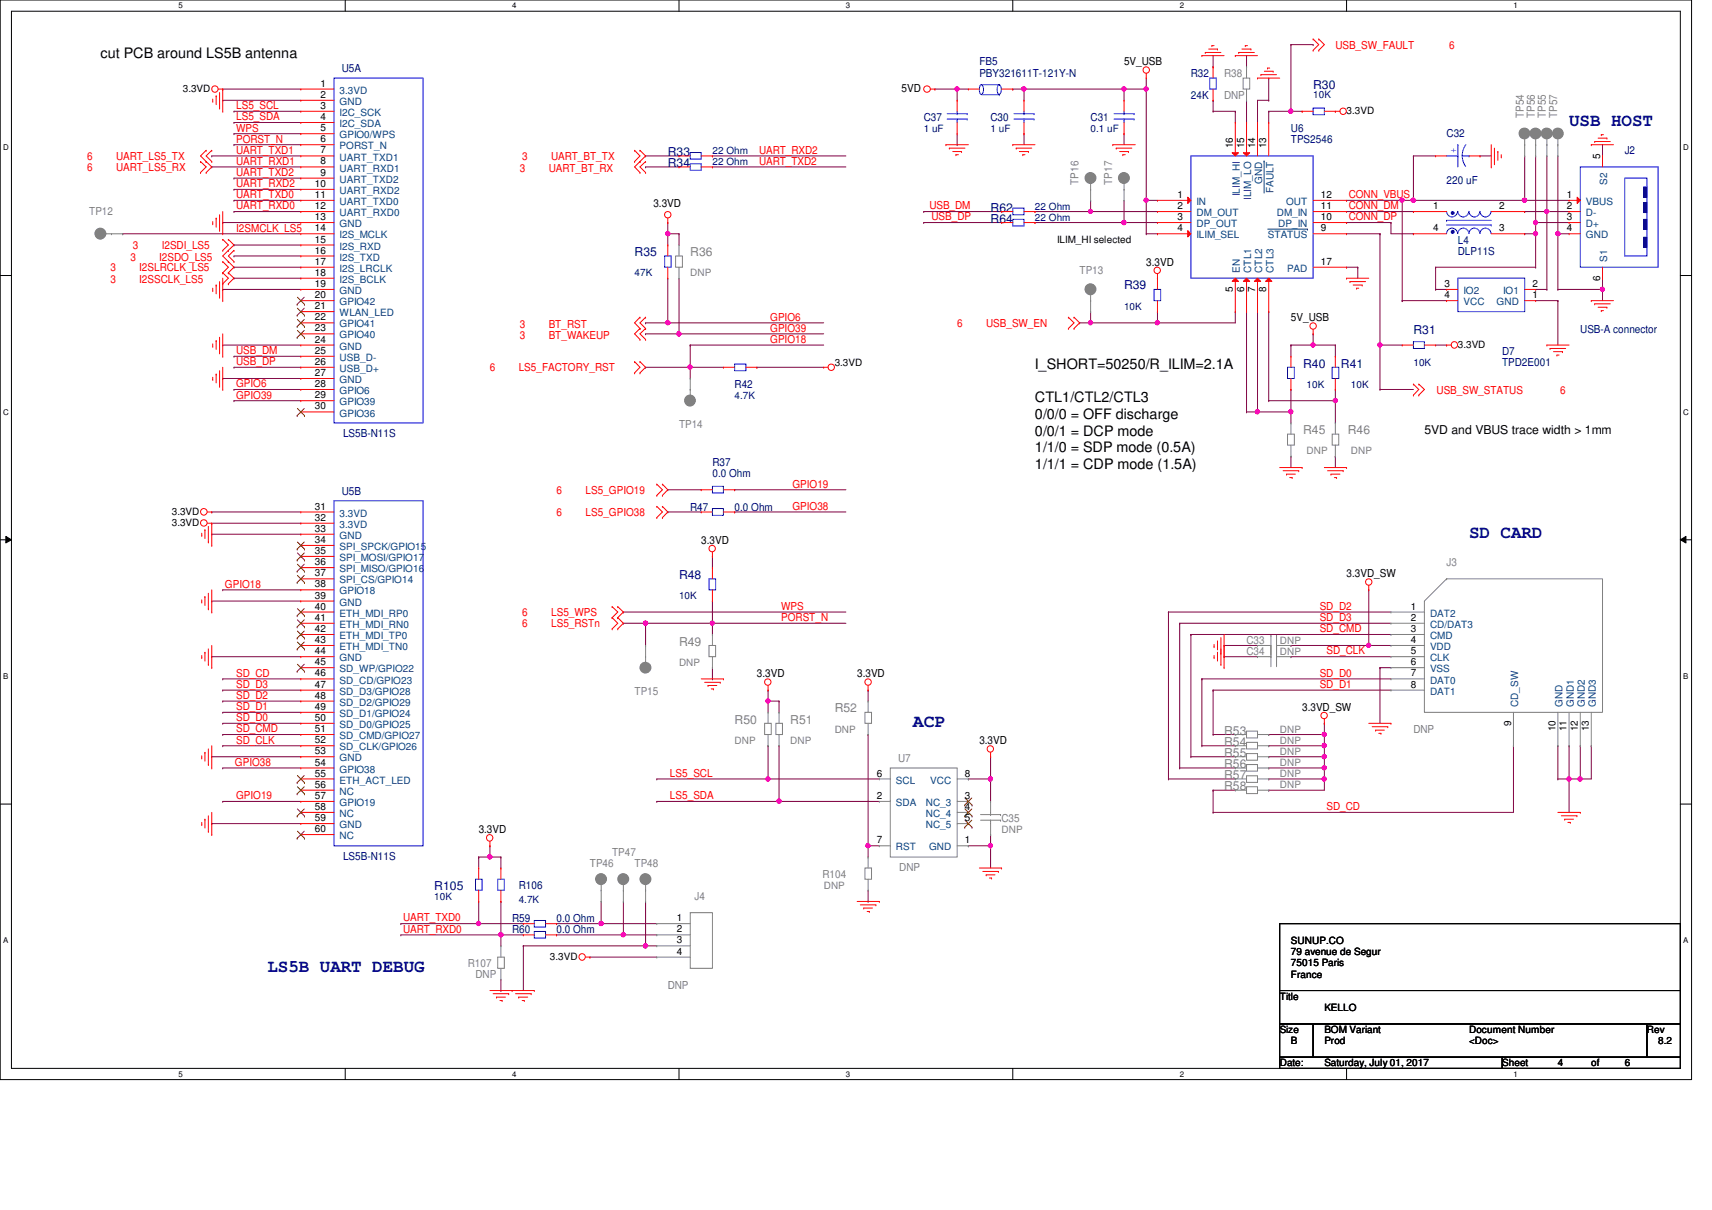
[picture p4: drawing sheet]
<svg xmlns="http://www.w3.org/2000/svg" width="297mm" height="210mm" viewBox="0 0 297 210" stroke-linecap="round" stroke-linejoin="round" font-family="sans-serif">
<defs><g id="words">
<g font-size="3" fill="#000080">
<text x="272.2" y="21.8">USB HOST</text>
<text x="254.9" y="93.3">SD CARD</text>
<text x="158.4" y="126.1">ACP</text>
<text x="46.4" y="168.6">LS5B UART DEBUG</text>
</g>
<g font-size="2.5">
<text x="17.4" y="10">cut PCB around LS5B antenna</text>
<text x="179.6" y="64.1">I_SHORT=50250/R_ILIM=2.1A</text>
<text x="179.6" y="69.8">CTL1/CTL2/CTL3</text>
<text x="179.6" y="72.7">0/0/0 = OFF discharge</text>
<text x="179.6" y="75.6">0/0/1 = DCP mode</text>
<text x="179.6" y="78.4">1/1/0 = SDP mode (0.5A)</text>
<text x="179.6" y="81.3">1/1/1 = CDP mode (1.5A)</text>
</g>
<g font-size="2.1" fill="#000080">
<text x="227.8" y="15.5">R30</text>
<text x="115.9" y="29">R34</text>
<text x="115.9" y="27.1">R33</text>
<text x="171.9" y="36.7">R62</text>
<text x="171.9" y="38.7">R64</text>
<text x="110.1" y="44.4">R35</text>
<text x="195" y="50.2">R39</text>
<text x="245.2" y="58">R31</text>
<text x="226.1" y="63.8">R40</text>
<text x="232.7" y="63.8">R41</text>
<text x="117.8" y="100.4">R48</text>
<text x="75.4" y="154.5">R105</text>
</g>
<g font-size="2.1" fill="#808080">
<text x="119.8" y="44.4">R36</text>
<text x="226.1" y="75.3">R45</text>
<text x="233.8" y="75.3">R46</text>
<text x="117.8" y="112">R49</text>
<text x="127.5" y="125.5">R50</text>
<text x="137.1" y="125.5">R51</text>
<text x="144.8" y="123.6">R52</text>
<text x="212.4" y="129.4">R54</text>
<text x="212.4" y="131.3">R55</text>
<text x="212.4" y="127.4">R53</text>
<text x="212.4" y="133.2">R56</text>
<text x="212.4" y="137.1">R58</text>
<text x="212.4" y="135.2">R57</text>
</g>
<text font-size="2.1" x="247.1" y="75.3">5VD and VBUS trace width &gt; 1mm</text>
<g font-size="1.9" fill="#000080">
<text x="169.9" y="11.3">FB5</text>
<text x="59.3" y="12.5">U5A</text>
<text x="169.9" y="13.3">PBY321611T-121Y-N</text>
<text x="206.6" y="13.3">R32</text>
<text x="206.6" y="17.1">24K</text>
<text x="160.3" y="21">C37</text>
<text x="171.9" y="21">C30</text>
<text x="189.2" y="21">C31</text>
<text x="224" y="22.9">U6</text>
<text x="251" y="23.7">C32</text>
<text x="224" y="24.9">TPS2546</text>
<text x="281.9" y="26.8">J2</text>
<text x="251" y="31.8">220 uF</text>
<text x="252.9" y="42.2">L4</text>
<text x="252.9" y="44.2">DLP11S</text>
<text x="274.2" y="57.7">USB-A connector</text>
<text x="260.6" y="61.6">D7</text>
<text x="260.6" y="63.5">TPD2E001</text>
<text x="127.5" y="67.4">R42</text>
<text x="59.5" y="75.8">LS5B-N11S</text>
<text x="123.6" y="80.9">R37</text>
<text x="123.6" y="82.8">0.0 Ohm</text>
<text x="59.3" y="85.9">U5B</text>
<text x="119.8" y="88.6">R47</text>
<text x="127.5" y="88.6">0.0 Ohm</text>
<text x="59.5" y="149.2">LS5B-N11S</text>
<text x="90" y="154.2">R106</text>
<text x="88.9" y="160">R59</text>
<text x="88.9" y="161.9">R60</text>
<text x="96.6" y="160">0.0 Ohm</text>
<text x="96.6" y="161.9">0.0 Ohm</text>
</g>
<g font-size="1.9">
<text x="195" y="11.3">5V_USB</text>
<text x="156.4" y="16">5VD</text>
<text x="113.4" y="35.9">3.3VD</text>
<text x="198.9" y="46.1">3.3VD</text>
<text x="224" y="55.8">5V_USB</text>
<text x="121.7" y="94.4">3.3VD</text>
<text x="233.6" y="100.2">3.3VD_SW</text>
<text x="131.3" y="117.5">3.3VD</text>
<text x="148.7" y="117.5">3.3VD</text>
<text x="225.9" y="123.3">3.3VD_SW</text>
<text x="169.9" y="129.1">3.3VD</text>
<text x="83.1" y="144.6">3.3VD</text>
</g>
<g font-size="1.9" fill="#f00">
<text x="231.7" y="8.5">USB_SW_FAULT</text>
<text x="251.4" y="8.5">6</text>
<text x="41" y="22.8">WPS</text>
<text x="41" y="20.9">LS5_SDA</text>
<text x="41" y="18.9">LS5_SCL</text>
<text x="15.1" y="27.8">6</text>
<text x="15.1" y="29.7">6</text>
<text x="20.1" y="27.8">UART_LS5_TX</text>
<text x="20.1" y="29.7">UART_LS5_RX</text>
<text x="41" y="24.7">PORST_N</text>
<text x="41" y="26.7">UART_TXD1</text>
<text x="41" y="28.6">UART_RXD1</text>
<text x="90.2" y="29.9">3</text>
<text x="90.6" y="27.8">3</text>
<text x="95.2" y="29.9">UART_BT_RX</text>
<text x="95.6" y="27.8">UART_BT_TX</text>
<text x="131.7" y="28.6">UART_TXD2</text>
<text x="131.7" y="26.7">UART_RXD2</text>
<text x="41" y="32.5">UART_RXD2</text>
<text x="41" y="34.4">UART_TXD0</text>
<text x="41" y="30.5">UART_TXD2</text>
<text x="234" y="34.4">CONN_VBUS</text>
<text x="41" y="40.2">I2SMCLK_LS5</text>
<text x="41" y="36.3">UART_RXD0</text>
<text x="161.2" y="36.3">USB_DM</text>
<text x="161.6" y="38.2">USB_DP</text>
<text x="234" y="36.3">CONN_DM</text>
<text x="234" y="38.2">CONN_DP</text>
<text x="19.2" y="47.1">3</text>
<text x="22.6" y="45.3">3</text>
<text x="23" y="43.2">3</text>
<text x="24.2" y="47.1">I2SLRCLK_LS5</text>
<text x="27.6" y="45.3">I2SDO_LS5</text>
<text x="28.1" y="43.2">I2SDI_LS5</text>
<text x="19.2" y="49">3</text>
<text x="24.2" y="49">I2SSCLK_LS5</text>
<text x="90.2" y="56.9">3</text>
<text x="90.2" y="58.8">3</text>
<text x="95.2" y="56.9">BT_RST</text>
<text x="95.2" y="58.8">BT_WAKEUP</text>
<text x="133.6" y="59.5">GPIO18</text>
<text x="133.6" y="57.5">GPIO39</text>
<text x="133.6" y="55.6">GPIO6</text>
<text x="166.1" y="56.7">6</text>
<text x="171.1" y="56.7">USB_SW_EN</text>
<text x="41" y="63.3">USB_DP</text>
<text x="41" y="61.4">USB_DM</text>
<text x="85" y="64.4">6</text>
<text x="90" y="64.4">LS5_FACTORY_RST</text>
<text x="41" y="69.1">GPIO39</text>
<text x="41" y="67.2">GPIO6</text>
<text x="249.3" y="68.3">USB_SW_STATUS</text>
<text x="270.7" y="68.3">6</text>
<text x="96.6" y="89.5">6</text>
<text x="96.6" y="85.7">6</text>
<text x="101.6" y="89.5">LS5_GPIO38</text>
<text x="101.6" y="85.7">LS5_GPIO19</text>
<text x="137.5" y="84.6">GPIO19</text>
<text x="137.5" y="88.4">GPIO38</text>
<text x="39" y="101.9">GPIO18</text>
<text x="90.6" y="106.9">6</text>
<text x="95.6" y="106.9">LS5_WPS</text>
<text x="135.5" y="105.8">WPS</text>
<text x="135.5" y="107.7">PORST_N</text>
<text x="229" y="105.8">SD_D2</text>
<text x="229" y="107.7">SD_D3</text>
<text x="90.6" y="108.8">6</text>
<text x="95.6" y="108.8">LS5_RSTn</text>
<text x="229" y="109.7">SD_CMD</text>
<text x="230.2" y="113.5">SD_CLK</text>
<text x="41" y="117.4">SD_CD</text>
<text x="41" y="119.3">SD_D3</text>
<text x="229" y="119.3">SD_D1</text>
<text x="229" y="117.4">SD_D0</text>
<text x="41" y="121.2">SD_D2</text>
<text x="41" y="123.2">SD_D1</text>
<text x="41" y="125.1">SD_D0</text>
<text x="41" y="127">SD_CMD</text>
<text x="41" y="129">SD_CLK</text>
<text x="40.8" y="132.8">GPIO38</text>
<text x="116.2" y="134.7">LS5_SCL</text>
<text x="41" y="138.6">GPIO19</text>
<text x="116.2" y="138.6">LS5_SDA</text>
<text x="230.2" y="140.5">SD_CD</text>
<text x="69.9" y="161.8">UART_RXD0</text>
<text x="69.9" y="159.9">UART_TXD0</text>
</g>
<g font-size="1.9" fill="#808080">
<text x="212.4" y="13.3">R38</text>
<text x="212.4" y="17.1">DNP</text>
<text x="264.4" y="20.5" transform="rotate(-90 264.4 20.5)">TP54</text>
<text x="266.3" y="20.5" transform="rotate(-90 266.3 20.5)">TP56</text>
<text x="268.2" y="20.5" transform="rotate(-90 268.2 20.5)">TP55</text>
<text x="270.2" y="20.5" transform="rotate(-90 270.2 20.5)">TP57</text>
<text x="187.2" y="32" transform="rotate(-90 187.2 32)">TP16</text>
<text x="193" y="32" transform="rotate(-90 193 32)">TP17</text>
<text x="15.5" y="37.2">TP12</text>
<text x="187.3" y="47.5">TP13</text>
<text x="117.8" y="74.3">TP14</text>
<text x="251" y="98.2">J3</text>
<text x="216.3" y="113.7">C34</text>
<text x="216.3" y="111.8">C33</text>
<text x="110.1" y="120.6">TP15</text>
<text x="245.2" y="127.2">DNP</text>
<text x="155.8" y="132.2">U7</text>
<text x="173.8" y="142.6">C35</text>
<text x="106.2" y="148.4">TP47</text>
<text x="102.4" y="150.4">TP46</text>
<text x="110.1" y="150.4">TP48</text>
<text x="142.7" y="152.3">R104</text>
<text x="156" y="151.1">DNP</text>
<text x="120.5" y="156.1">J4</text>
<text x="81.1" y="167.7">R107</text>
<text x="82.5" y="169.7">DNP</text>
<text x="115.9" y="171.6">DNP</text>
</g>
<g font-size="1.7">
<text x="31.7" y="15.9">3.3VD</text>
<text x="55.6" y="15">1</text>
<text x="55.6" y="17">2</text>
<text x="55.6" y="18.9">3</text>
<text x="55.6" y="20.8">4</text>
<text x="55.6" y="22.8">5</text>
<text x="233.6" y="19.8">3.3VD</text>
<text x="55.6" y="24.7">6</text>
<text x="55.6" y="26.6">7</text>
<text x="55.6" y="28.5">8</text>
<text x="213.9" y="25.7" transform="rotate(-90 213.9 25.7)">16</text>
<text x="215.9" y="25.7" transform="rotate(-90 215.9 25.7)">15</text>
<text x="217.8" y="25.7" transform="rotate(-90 217.8 25.7)">14</text>
<text x="219.7" y="25.7" transform="rotate(-90 219.7 25.7)">13</text>
<text x="277.6" y="27.6" transform="rotate(-90 277.6 27.6)">5</text>
<text x="54.6" y="32.4">10</text>
<text x="54.6" y="34.3">11</text>
<text x="55.6" y="30.5">9</text>
<text x="204.3" y="34.3">1</text>
<text x="229.2" y="34.3">12</text>
<text x="271.9" y="34.3">1</text>
<text x="54.6" y="36.3">12</text>
<text x="54.6" y="38.2">13</text>
<text x="54.6" y="40.1">14</text>
<text x="204.3" y="36.3">2</text>
<text x="204.3" y="38.2">3</text>
<text x="204.3" y="40.1">4</text>
<text x="229.2" y="40.1">9</text>
<text x="229.2" y="38.2">10</text>
<text x="229.2" y="36.3">11</text>
<text x="248.7" y="36.3">1</text>
<text x="248.7" y="40.1">4</text>
<text x="260.1" y="36.3">2</text>
<text x="260.1" y="40.1">3</text>
<text x="271.9" y="36.3">2</text>
<text x="271.9" y="38.2">3</text>
<text x="271.9" y="40.1">4</text>
<text x="54.6" y="42.1">15</text>
<text x="54.6" y="44">16</text>
<text x="54.6" y="45.9">17</text>
<text x="54.6" y="47.8">18</text>
<text x="183.4" y="42.2">ILIM_HI selected</text>
<text x="229.2" y="45.9">17</text>
<text x="54.6" y="49.8">19</text>
<text x="54.6" y="51.7">20</text>
<text x="54.6" y="53.6">21</text>
<text x="213.9" y="50.6" transform="rotate(-90 213.9 50.6)">5</text>
<text x="215.9" y="50.6" transform="rotate(-90 215.9 50.6)">6</text>
<text x="217.8" y="50.6" transform="rotate(-90 217.8 50.6)">7</text>
<text x="219.7" y="50.6" transform="rotate(-90 219.7 50.6)">8</text>
<text x="250.6" y="49.8">3</text>
<text x="250.6" y="51.7">4</text>
<text x="265.9" y="51.7">1</text>
<text x="265.9" y="49.8">2</text>
<text x="277.6" y="48.7" transform="rotate(-90 277.6 48.7)">6</text>
<text x="54.6" y="55.6">22</text>
<text x="54.6" y="57.5">23</text>
<text x="54.6" y="59.4">24</text>
<text x="54.6" y="61.4">25</text>
<text x="54.6" y="63.3">26</text>
<text x="54.6" y="65.2">27</text>
<text x="144.8" y="63.4">3.3VD</text>
<text x="252.9" y="60.3">3.3VD</text>
<text x="54.6" y="67.1">28</text>
<text x="54.6" y="69.1">29</text>
<text x="54.6" y="71">30</text>
<text x="29.8" y="89.3">3.3VD</text>
<text x="54.6" y="88.4">31</text>
<text x="29.8" y="91.2">3.3VD</text>
<text x="54.6" y="90.3">32</text>
<text x="54.6" y="92.2">33</text>
<text x="54.6" y="94.2">34</text>
<text x="54.6" y="96.1">35</text>
<text x="54.6" y="98">36</text>
<text x="54.6" y="100">37</text>
<text x="54.6" y="101.9">38</text>
<text x="54.6" y="103.8">39</text>
<text x="54.6" y="105.7">40</text>
<text x="54.6" y="107.7">41</text>
<text x="244.8" y="105.7">1</text>
<text x="244.8" y="107.7">2</text>
<text x="54.6" y="109.6">42</text>
<text x="54.6" y="111.5">43</text>
<text x="54.6" y="113.5">44</text>
<text x="244.8" y="109.6">3</text>
<text x="244.8" y="111.5">4</text>
<text x="244.8" y="113.5">5</text>
<text x="54.6" y="115.4">45</text>
<text x="54.6" y="117.3">46</text>
<text x="54.6" y="119.3">47</text>
<text x="244.8" y="115.4">6</text>
<text x="244.8" y="117.3">7</text>
<text x="244.8" y="119.3">8</text>
<text x="54.6" y="121.2">48</text>
<text x="54.6" y="123.1">49</text>
<text x="54.6" y="125.1">50</text>
<text x="262.2" y="125.9" transform="rotate(-90 262.2 125.9)">9</text>
<text x="54.6" y="127">51</text>
<text x="54.6" y="128.9">52</text>
<text x="54.6" y="130.9">53</text>
<text x="269.9" y="126.9" transform="rotate(-90 269.9 126.9)">10</text>
<text x="271.8" y="126.9" transform="rotate(-90 271.8 126.9)">11</text>
<text x="273.8" y="126.9" transform="rotate(-90 273.8 126.9)">12</text>
<text x="275.7" y="126.9" transform="rotate(-90 275.7 126.9)">13</text>
<text x="54.6" y="132.8">54</text>
<text x="54.6" y="134.7">55</text>
<text x="54.6" y="136.7">56</text>
<text x="152.1" y="134.7">6</text>
<text x="167.4" y="134.7">8</text>
<text x="54.6" y="138.6">57</text>
<text x="54.6" y="140.5">58</text>
<text x="54.6" y="142.5">59</text>
<text x="152.1" y="138.6">2</text>
<text x="167.4" y="138.6">3</text>
<text x="167.4" y="140.5">4</text>
<text x="167.4" y="142.5">5</text>
<text x="54.6" y="144.4">60</text>
<text x="152.1" y="146.3">7</text>
<text x="167.4" y="146.3">1</text>
<text x="117.4" y="159.8">1</text>
<text x="117.4" y="161.8">2</text>
<text x="95.4" y="166.5">3.3VD</text>
<text x="117.4" y="163.7">3</text>
<text x="117.4" y="165.6">4</text>
<text x="224" y="163.8">SUNUP.CO</text>
<text x="224" y="165.7">79 avenue de Segur</text>
<text x="224" y="167.6">75015 Paris</text>
<text x="222" y="173.4">Title</text>
<text x="224" y="169.6">France</text>
<text x="222" y="179.2">Size</text>
<text x="229.8" y="175.3">KELLO</text>
<text x="229.8" y="179.2">BOM Variant</text>
<text x="254.9" y="179.2">Document Number</text>
<text x="285.7" y="179.2">Rev</text>
<text x="222" y="185">Date:</text>
<text x="224" y="181.1">B</text>
<text x="229.8" y="185">Saturday, July 01, 2017</text>
<text x="229.8" y="181.1">Prod</text>
<text x="254.9" y="181.1">&lt;Doc&gt;</text>
<text x="260.6" y="185">Sheet</text>
<text x="270.3" y="185">4</text>
<text x="276.1" y="185">of</text>
<text x="281.9" y="185">6</text>
<text x="287.7" y="181.1">8.2</text>
</g>
<g font-size="1.7" fill="#004080">
<text x="58.9" y="16.3">3.3VD</text>
<text x="58.9" y="18.2">GND</text>
<text x="58.9" y="20.1">I2C_SCK</text>
<text x="58.9" y="22.1">I2C_SDA</text>
<text x="58.9" y="24">GPIO0/WPS</text>
<text x="58.9" y="25.9">PORST_N</text>
<text x="58.9" y="27.9">UART_TXD1</text>
<text x="58.9" y="29.8">UART_RXD1</text>
<text x="58.9" y="31.7">UART_TXD2</text>
<text x="58.9" y="33.7">UART_RXD2</text>
<text x="58.9" y="35.6">UART_TXD0</text>
<text x="207.6" y="35.6">IN</text>
<text x="215.1" y="34" transform="rotate(-90 215.1 34)">ILIM_HI</text>
<text x="217.1" y="34.7" transform="rotate(-90 217.1 34.7)">ILIM_LO</text>
<text x="219" y="31.8" transform="rotate(-90 219 31.8)">GND</text>
<text x="220.9" y="33.5" transform="rotate(-90 220.9 33.5)">FAULT</text>
<text x="223.1" y="35.6">OUT</text>
<text x="275.2" y="35.6">VBUS</text>
<text x="278.8" y="32" transform="rotate(-90 278.8 32)">S2</text>
<text x="58.9" y="37.5">UART_RXD0</text>
<text x="58.9" y="39.4">GND</text>
<text x="58.9" y="41.4">I2S_MCLK</text>
<text x="207.6" y="37.5">DM_OUT</text>
<text x="207.6" y="39.4">DP_OUT</text>
<text x="207.6" y="41.4">ILIM_SEL</text>
<text x="220" y="41.4">STATUS</text>
<text x="221.5" y="37.5">DM_IN</text>
<text x="221.8" y="39.4">DP_IN</text>
<text x="275.2" y="37.5">D-</text>
<text x="275.2" y="39.4">D+</text>
<text x="275.2" y="41.4">GND</text>
<text x="58.9" y="43.3">I2S_RXD</text>
<text x="58.9" y="45.2">I2S_TXD</text>
<text x="58.9" y="47.2">I2S_LRCLK</text>
<text x="215.1" y="47.3" transform="rotate(-90 215.1 47.3)">EN</text>
<text x="217.1" y="47.3" transform="rotate(-90 217.1 47.3)">CTL1</text>
<text x="219" y="47.3" transform="rotate(-90 219 47.3)">CTL2</text>
<text x="220.9" y="47.3" transform="rotate(-90 220.9 47.3)">CTL3</text>
<text x="223.3" y="47.2">PAD</text>
<text x="278.8" y="45.4" transform="rotate(-90 278.8 45.4)">S1</text>
<text x="58.9" y="49.1">I2S_BCLK</text>
<text x="58.9" y="51">GND</text>
<text x="58.9" y="53">GPIO42</text>
<text x="253.9" y="51">IO2</text>
<text x="253.9" y="53">VCC</text>
<text x="259.7" y="53">GND</text>
<text x="260.8" y="51">IO1</text>
<text x="58.9" y="54.9">WLAN_LED</text>
<text x="58.9" y="56.8">GPIO41</text>
<text x="58.9" y="58.7">GPIO40</text>
<text x="58.9" y="60.7">GND</text>
<text x="58.9" y="62.6">USB_D-</text>
<text x="58.9" y="64.5">USB_D+</text>
<text x="58.9" y="66.5">GND</text>
<text x="58.9" y="68.4">GPIO6</text>
<text x="58.9" y="70.3">GPIO39</text>
<text x="58.9" y="72.3">GPIO36</text>
<text x="58.9" y="89.6">3.3VD</text>
<text x="58.9" y="91.6">3.3VD</text>
<text x="58.9" y="93.5">GND</text>
<text x="58.9" y="95.4">SPI_SPCK/GPIO15</text>
<text x="58.9" y="97.3">SPI_MOSI/GPIO17</text>
<text x="58.9" y="99.3">SPI_MISO/GPIO16</text>
<text x="58.9" y="101.2">SPI_CS/GPIO14</text>
<text x="58.9" y="103.1">GPIO18</text>
<text x="58.9" y="105.1">GND</text>
<text x="58.9" y="107">ETH_MDI_RP0</text>
<text x="248.1" y="107">DAT2</text>
<text x="58.9" y="108.9">ETH_MDI_RN0</text>
<text x="58.9" y="110.9">ETH_MDI_TP0</text>
<text x="58.9" y="112.8">ETH_MDI_TN0</text>
<text x="248.1" y="108.9">CD/DAT3</text>
<text x="248.1" y="110.9">CMD</text>
<text x="248.1" y="112.8">VDD</text>
<text x="58.9" y="114.7">GND</text>
<text x="58.9" y="116.6">SD_WP/GPIO22</text>
<text x="58.9" y="118.6">SD_CD/GPIO23</text>
<text x="248.1" y="116.6">VSS</text>
<text x="248.1" y="114.7">CLK</text>
<text x="248.1" y="118.6">DAT0</text>
<text x="58.9" y="120.5">SD_D3/GPIO28</text>
<text x="58.9" y="122.4">SD_D2/GPIO29</text>
<text x="58.9" y="124.4">SD_D1/GPIO24</text>
<text x="248.1" y="120.5">DAT1</text>
<text x="263.4" y="122.6" transform="rotate(-90 263.4 122.6)">CD_SW</text>
<text x="271.1" y="122.6" transform="rotate(-90 271.1 122.6)">GND</text>
<text x="273" y="122.6" transform="rotate(-90 273 122.6)">GND1</text>
<text x="275" y="122.6" transform="rotate(-90 275 122.6)">GND2</text>
<text x="276.9" y="122.6" transform="rotate(-90 276.9 122.6)">GND3</text>
<text x="58.9" y="126.3">SD_D0/GPIO25</text>
<text x="58.9" y="128.2">SD_CMD/GPIO27</text>
<text x="58.9" y="130.2">SD_CLK/GPIO26</text>
<text x="58.9" y="132.1">GND</text>
<text x="58.9" y="134">GPIO38</text>
<text x="58.9" y="135.9">ETH_ACT_LED</text>
<text x="58.9" y="137.9">NC</text>
<text x="155.4" y="135.9">SCL</text>
<text x="161.4" y="135.9">VCC</text>
<text x="58.9" y="139.8">GPIO19</text>
<text x="58.9" y="141.7">NC</text>
<text x="58.9" y="143.7">GND</text>
<text x="155.4" y="139.8">SDA</text>
<text x="160.6" y="139.8">NC_3</text>
<text x="160.6" y="141.7">NC_4</text>
<text x="160.6" y="143.7">NC_5</text>
<text x="58.9" y="145.6">NC</text>
<text x="155.4" y="147.5">RST</text>
<text x="161.2" y="147.5">GND</text>
</g>
<g font-size="1.7" fill="#000080">
<text x="227.8" y="17.1">10K</text>
<text x="160.3" y="22.9">1 uF</text>
<text x="171.9" y="22.9">1 uF</text>
<text x="189.2" y="22.9">0.1 uF</text>
<text x="123.6" y="28.7">22 Ohm</text>
<text x="123.6" y="26.7">22 Ohm</text>
<text x="179.6" y="36.4">22 Ohm</text>
<text x="179.6" y="38.3">22 Ohm</text>
<text x="110.1" y="48">47K</text>
<text x="195" y="53.8">10K</text>
<text x="245.2" y="63.4">10K</text>
<text x="127.5" y="69.2">4.7K</text>
<text x="226.7" y="67.3">10K</text>
<text x="234.4" y="67.3">10K</text>
<text x="117.8" y="103.9">10K</text>
<text x="75.4" y="156">10K</text>
<text x="90" y="156.6">4.7K</text>
</g>
<text font-size="1.7" fill="#00f" x="252.7" y="26.5" transform="rotate(-90 252.7 26.5)">+</text>
<g font-size="1.7" fill="#808080">
<text x="119.8" y="48">DNP</text>
<text x="226.7" y="78.8">DNP</text>
<text x="234.4" y="78.8">DNP</text>
<text x="222" y="113.6">DNP</text>
<text x="222" y="111.7">DNP</text>
<text x="117.8" y="115.5">DNP</text>
<text x="127.5" y="129">DNP</text>
<text x="137.1" y="129">DNP</text>
<text x="144.8" y="127.1">DNP</text>
<text x="222" y="129">DNP</text>
<text x="222" y="131">DNP</text>
<text x="222" y="127.1">DNP</text>
<text x="222" y="132.9">DNP</text>
<text x="222" y="136.7">DNP</text>
<text x="222" y="134.8">DNP</text>
<text x="173.8" y="144.5">DNP</text>
<text x="142.9" y="154.1">DNP</text>
</g>
<g font-size="1.4">
<text x="30.9" y="1.4">5</text>
<text x="88.9" y="1.4">4</text>
<text x="146.8" y="1.4">3</text>
<text x="204.7" y="1.4">2</text>
<text x="262.6" y="1.4">1</text>
<text x=".5" y="26.1">D</text>
<text x="292.1" y="26.1">D</text>
<text x=".5" y="71.9">C</text>
<text x="292.1" y="71.9">C</text>
<text x=".5" y="117.8">B</text>
<text x="292.1" y="117.8">B</text>
<text x=".5" y="163.6">A</text>
<text x="292.1" y="163.6">A</text>
<text x="30.9" y="186.8">5</text>
<text x="88.9" y="186.8">4</text>
<text x="146.8" y="186.8">3</text>
<text x="204.7" y="186.8">2</text>
<text x="262.6" y="186.8">1</text>
</g>
</g></defs>
<path d="M0 0h293.5v187.3h-293.5zM2 1.9h289.5v183.4h-289.5z" fill="none" stroke="#000" stroke-width=".17"/>
<g fill="#fff">
<path d="M30.9 .2h.8v1.5h-.8z"/>
<path d="M30.9 185.5h.8v1.6h-.8z"/>
</g>
<path d="M59.9 0v1.9M59.9 185.3v2" fill="none" stroke="#000" stroke-width=".17"/>
<g fill="#fff">
<path d="M88.9 .2h.7v1.5h-.7z"/>
<path d="M88.9 185.5h.7v1.6h-.7z"/>
</g>
<path d="M117.8 0v1.9M117.8 185.3v2" fill="none" stroke="#000" stroke-width=".17"/>
<g fill="#fff">
<path d="M146.8 .2h.7v1.5h-.7z"/>
<path d="M146.8 185.5h.7v1.6h-.7z"/>
</g>
<path d="M175.7 0v1.9M175.7 185.3v2" fill="none" stroke="#000" stroke-width=".17"/>
<g fill="#fff">
<path d="M204.7 .2h.7v1.5h-.7z"/>
<path d="M204.7 185.5h.7v1.6h-.7z"/>
</g>
<path d="M233.6 0v1.9M233.6 185.3v2" fill="none" stroke="#000" stroke-width=".17"/>
<g fill="#fff">
<path d="M262.6 .2h.8v1.5h-.8z"/>
<path d="M262.6 185.5h.8v1.6h-.8z"/>
<path d="M.5 24.8h1v1.6h-1z"/>
<path d="M292.1 24.8h.9v1.6h-.9z"/>
<path d="M.5 70.7h1v1.5h-1z"/>
<path d="M292.1 70.7h.9v1.5h-.9z"/>
</g>
<path d="M0 47.8h2M291.5 47.8h2" fill="none" stroke="#000" stroke-width=".17"/>
<g fill="#fff">
<path d="M.5 116.5h.9v1.6h-.9z"/>
<path d="M292.1 116.5h.8v1.6h-.8z"/>
</g>
<path d="M0 93.6h2M1 93l1 .6-1 .6zM291.5 93.6l1-.6v1.2zM291.5 93.6h2" fill="none" stroke="#000" stroke-width=".17"/>
<path d="M1 93l1 .6-1 .6zM291.5 93.6l1-.6v1.2z" fill="#000"/>
<g fill="#fff">
<path d="M.5 162.4h.9v1.5h-.9z"/>
<path d="M292.1 162.4h.8v1.5h-.8z"/>
</g>
<path d="M0 139.5h2M291.5 139.5h2" fill="none" stroke="#000" stroke-width=".17"/>
<path d="M274.2 135.1h.1M276.1 129.4h.1M276.1 129.4v5.7h-1.9" fill="none" stroke="#800040" stroke-width=".17"/>
<circle cx="274.1" cy="135.1" r=".38" fill="#f0f"/>
<circle cx="274.1" cy="135.1" r=".38" fill="none" stroke="#f0f" stroke-width=".17"/>
<path d="M237.5 102.3h.1M237.5 112h.1M237.5 102.3v9.7M237.5 112h3.8M272.2 135.1h.1M272.2 135.1v5.8" fill="none" stroke="#800040" stroke-width=".17"/>
<circle cx="237.5" cy="111.9" r=".37" fill="#f0f"/>
<circle cx="237.5" cy="111.9" r=".37" fill="none" stroke="#f0f" stroke-width=".17"/>
<path d="M239.4 115.8h.1M239.4 115.8v9.7M239.4 115.8h1.9M270.3 135.1h.1M270.3 135.1h1.9" fill="none" stroke="#800040" stroke-width=".17"/>
<circle cx="272.2" cy="135.1" r=".38" fill="#f0f"/>
<circle cx="272.2" cy="135.1" r=".38" fill="none" stroke="#f0f" stroke-width=".17"/>
<g fill="none" stroke="#800040" stroke-width=".17">
<path d="M38.6 15.5h.1M38.6 17.4h.1M38.6 15.5h13.6M38.6 17.4h13.6M36.7 27.1h.1M36.7 27.1h15.5M38.6 38.6h.1M38.6 38.6h13.6M40.6 23.2h.1M40.6 25.1h.1M40.6 32.9h.1M40.6 34.8h.1"/>
<path d="M40.6 23.2h11.6M40.6 25.1h11.6M40.6 32.9h11.6M40.6 34.8h11.6M21.3 40.6h.1M21.3 40.6h30.9M38.6 50.2h.1M38.6 59.9h.1M38.6 50.2h13.6M38.6 59.9h13.6M40.6 44.4h.1M40.6 46.4h.1"/>
<path d="M40.6 42.5h.1M40.6 48.3h.1M40.6 44.4h11.6M40.6 46.4h11.6M40.6 42.5h11.6M40.6 48.3h11.6M117.8 57.9h.1M117.8 57.9h25.1M119.8 59.9h.1M119.8 59.9h23.1M270.3 52.2h.1M270.3 40.6h.1"/>
<path d="M270.3 52.2v7.7M270.3 40.6h1.9M38.6 65.7h.1M38.6 65.7h13.6M40.6 63.7h.1M40.6 61.8h.1M40.6 69.5h.1M40.6 63.7h11.6M40.6 61.8h11.6M40.6 69.5h11.6M119.8 63.7h.1M119.8 63.7h5.7"/>
<path d="M36.7 88.8h.1M36.7 90.8h.1M36.7 92.7h.1M36.7 88.8h15.5M36.7 90.8h15.5M36.7 92.7h15.5M36.7 104.3h.1M36.7 113.9h.1M36.7 104.3h15.5M36.7 113.9h15.5M38.6 102.3h.1M38.6 117.8h.1"/>
<path d="M38.6 119.7h.1M38.6 102.3h13.6M38.6 117.8h13.6M38.6 119.7h13.6M212.4 112h.1M212.4 112h5.8M36.7 131.3h.1M36.7 131.3h15.5M38.6 121.6h.1M38.6 123.6h.1M38.6 125.5h.1M38.6 127.4h.1"/>
<path d="M38.6 129.4h.1M38.6 133.2h.1M38.6 121.6h13.6M38.6 123.6h13.6M38.6 125.5h13.6M38.6 127.4h13.6M38.6 129.4h13.6M38.6 133.2h13.6M270.3 129.4h.1M270.3 129.4v5.7M272.2 129.4h.1M272.2 129.4v5.7"/>
</g>
<circle cx="119.7" cy="63.7" r=".37" fill="#f0f"/>
<circle cx="119.7" cy="63.7" r=".37" fill="none" stroke="#f0f" stroke-width=".17"/>
<path d="M131.3 63.7h.1M131.3 63.7h11.6M171.9 135.1h.1M171.9 135.1v3.9" fill="none" stroke="#800040" stroke-width=".17"/>
<circle cx="171.8" cy="135.1" r=".38" fill="#f0f"/>
<circle cx="171.8" cy="135.1" r=".38" fill="none" stroke="#f0f" stroke-width=".17"/>
<path d="M168 135.1h.1M168 135.1h3.9M171.9 146.7h.1M171.9 146.7v3.9" fill="none" stroke="#800040" stroke-width=".17"/>
<circle cx="171.8" cy="146.7" r=".37" fill="#f0f"/>
<circle cx="171.8" cy="146.7" r=".37" fill="none" stroke="#f0f" stroke-width=".17"/>
<path d="M133.3 135.1h.1M133.3 135.1h19.3" fill="none" stroke="#800040" stroke-width=".17"/>
<circle cx="133.2" cy="135.1" r=".38" fill="#f0f"/>
<circle cx="133.2" cy="135.1" r=".38" fill="none" stroke="#f0f" stroke-width=".17"/>
<path d="M135.2 139h.1M135.2 139h17.4M168 146.7h.1M168 146.7h3.9" fill="none" stroke="#800040" stroke-width=".17"/>
<circle cx="135.2" cy="139" r=".38" fill="#f0f"/>
<circle cx="135.2" cy="139" r=".38" fill="none" stroke="#f0f" stroke-width=".17"/>
<g fill="none" stroke="#800040" stroke-width=".17">
<path d="M40.6 19.3h.1M40.6 19.3h11.6M36.7 29h.1M36.7 29h15.5M40.6 21.3h.1M40.6 30.9h.1M40.6 36.7h.1M40.6 21.3h11.6M40.6 30.9h11.6M40.6 36.7h11.6M112 29h.1M112 27.1h.1"/>
<path d="M112 29h5.8M112 27.1h5.8M123.6 29h.1M123.6 27.1h.1M123.6 29h23.2M123.6 27.1h23.2M150.6 119.7h.1M150.6 119.7v1.9M133.3 121.6h.1M133.3 121.6v2M133.3 121.6h1.9M150.6 146.7h.1"/>
<path d="M150.6 146.7h2"/>
</g>
<circle cx="133.2" cy="121.6" r=".37" fill="#f0f"/>
<circle cx="133.2" cy="121.6" r=".37" fill="none" stroke="#f0f" stroke-width=".17"/>
<g fill="none" stroke="#800040" stroke-width=".17">
<path d="M202.7 106.2h.1M202.7 106.2h38.6M202.7 106.2v28.9M204.7 108.1h.1M204.7 108.1v25.1M204.7 108.1h36.6M206.6 110.1h.1M206.6 110.1h34.7M206.6 110.1v21.2M208.5 117.8h.1M208.5 117.8h32.8M208.5 117.8v11.6"/>
<path d="M210.5 119.7h.1M210.5 119.7v7.7M210.5 119.7h30.8M224 113.9h.1M224 113.9h17.3M135.2 121.6h.1M135.2 121.6v2M202.7 135.1h.1M202.7 135.1h11.6M204.7 133.2h.1M204.7 133.2h9.6M206.6 131.3h.1"/>
<path d="M206.6 131.3h7.7M208.5 129.4h.1M208.5 129.4h5.8M210.5 127.4h.1M210.5 127.4h3.8M220.1 135.1h.1M220.1 133.2h.1M220.1 135.1h9.7M220.1 133.2h9.7M229.8 125.5h.1M229.8 125.5v1.9"/>
</g>
<circle cx="229.8" cy="133.2" r=".37" fill="#f0f"/>
<circle cx="229.8" cy="133.2" r=".37" fill="none" stroke="#f0f" stroke-width=".17"/>
<path d="M229.8 133.2h.1M229.8 133.2v1.9" fill="none" stroke="#800040" stroke-width=".17"/>
<circle cx="229.7" cy="135.1" r=".38" fill="#f0f"/>
<circle cx="229.7" cy="135.1" r=".38" fill="none" stroke="#f0f" stroke-width=".17"/>
<path d="M220.1 131.3h.1M220.1 131.3h9.7" fill="none" stroke="#800040" stroke-width=".17"/>
<circle cx="229.8" cy="131.2" r=".37" fill="#f0f"/>
<circle cx="229.8" cy="131.2" r=".37" fill="none" stroke="#f0f" stroke-width=".17"/>
<path d="M220.1 129.4h.1M220.1 127.4h.1M220.1 129.4h9.7M220.1 127.4h9.7M229.8 129.4h.1M229.8 129.4v1.9" fill="none" stroke="#800040" stroke-width=".17"/>
<circle cx="229.7" cy="129.3" r=".38" fill="#f0f"/>
<circle cx="229.7" cy="129.3" r=".38" fill="none" stroke="#f0f" stroke-width=".17"/>
<g fill="none" stroke="#800040" stroke-width=".17">
<path d="M278 25.1h.1M278 25.1v2M115.9 56h.1M115.9 56h27M119.8 59.9h.1M119.8 59.9v3.8M133.3 119.7h.1M133.3 119.7v1.9M212.4 113.9h.1M212.4 113.9h5.8M38.6 139h.1M38.6 139h13.6"/>
<path d="M114 135.1h.1M114 139h.1M133.3 129.4h.1M133.3 129.4v5.7h-19.3M135.2 129.4h.1M135.2 129.4v9.6h-21.2M150.6 127.4h.1M150.6 127.4v19.3M171.9 131.3h.1M171.9 131.3v3.8M171.9 144.8h.1M171.9 144.8v1.9"/>
</g>
<circle cx="150.6" cy="146.7" r=".37" fill="#f0f"/>
<circle cx="150.6" cy="146.7" r=".37" fill="none" stroke="#f0f" stroke-width=".17"/>
<path d="M189.2 36.7h.1M189.2 36.7h11.6M40.6 67.6h.1M40.6 67.6h11.6M108.2 106.2h.1M108.2 106.2h38.6M274.2 129.4h.1M274.2 129.4v5.7M36.7 142.9h.1M36.7 142.9h15.5" fill="none" stroke="#800040" stroke-width=".17"/>
<circle cx="189.2" cy="36.7" r=".37" fill="#f0f"/>
<circle cx="189.2" cy="36.7" r=".37" fill="none" stroke="#f0f" stroke-width=".17"/>
<path d="M195 38.6h.1M195 38.6h5.8" fill="none" stroke="#800040" stroke-width=".17"/>
<circle cx="195" cy="38.6" r=".38" fill="#f0f"/>
<circle cx="195" cy="38.6" r=".38" fill="none" stroke="#f0f" stroke-width=".17"/>
<path d="M123.6 108.1h.1M123.6 108.1h23.2" fill="none" stroke="#800040" stroke-width=".17"/>
<circle cx="123.6" cy="108.1" r=".37" fill="#f0f"/>
<circle cx="123.6" cy="108.1" r=".37" fill="none" stroke="#f0f" stroke-width=".17"/>
<path d="M123.6 96.5h.1M123.6 96.5v2M127.5 85h.1M127.5 85h19.3M112 108.1h.1M123.6 104.3h.1M123.6 104.3v3.8h-11.6" fill="none" stroke="#800040" stroke-width=".17"/>
<circle cx="112" cy="108.1" r=".37" fill="#f0f"/>
<circle cx="112" cy="108.1" r=".37" fill="none" stroke="#f0f" stroke-width=".17"/>
<path d="M115.9 88.8h.1M115.9 88.8h5.8M127.5 88.8h.1M127.5 88.8h19.3M108.2 162.2h.1M108.2 162.2h5.8" fill="none" stroke="#800040" stroke-width=".17"/>
<circle cx="108.1" cy="162.2" r=".37" fill="#f0f"/>
<circle cx="108.1" cy="162.2" r=".37" fill="none" stroke="#f0f" stroke-width=".17"/>
<path d="M104.3 160.2h.1M104.3 160.2h9.7" fill="none" stroke="#800040" stroke-width=".17"/>
<circle cx="104.3" cy="160.2" r=".37" fill="#f0f"/>
<circle cx="104.3" cy="160.2" r=".37" fill="none" stroke="#f0f" stroke-width=".17"/>
<path d="M112 164.1h.1M112 164.1h2" fill="none" stroke="#800040" stroke-width=".17"/>
<circle cx="112" cy="164.1" r=".38" fill="#f0f"/>
<circle cx="112" cy="164.1" r=".38" fill="none" stroke="#f0f" stroke-width=".17"/>
<path d="M83.1 160.2h.1M83.1 160.2h7.7M90.8 164.1h.1M90.8 164.1v7.7M102.4 166h.1M102.4 166h11.6" fill="none" stroke="#800040" stroke-width=".17"/>
<circle cx="83" cy="160.2" r=".37" fill="#f0f"/>
<circle cx="83" cy="160.2" r=".37" fill="none" stroke="#f0f" stroke-width=".17"/>
<path d="M86.9 162.2h.1M86.9 162.2h3.9" fill="none" stroke="#800040" stroke-width=".17"/>
<circle cx="86.9" cy="162.2" r=".37" fill="#f0f"/>
<circle cx="86.9" cy="162.2" r=".37" fill="none" stroke="#f0f" stroke-width=".17"/>
<path d="M112 63.7h.1M112 63.7h7.8M123.6 108.1h.1M123.6 117.8h.1M123.6 108.1v2M123.6 115.8v2M224 112h.1M224 112h13.5M229.8 127.4h.1M229.8 127.4v2" fill="none" stroke="#800040" stroke-width=".17"/>
<circle cx="229.8" cy="127.4" r=".37" fill="#f0f"/>
<circle cx="229.8" cy="127.4" r=".37" fill="none" stroke="#f0f" stroke-width=".17"/>
<path d="M195 15.5h.1M195 15.5v1.9M229.8 131.3h.1M229.8 131.3v1.9M272.2 135.1h.1M272.2 135.1h2" fill="none" stroke="#800040" stroke-width=".17"/>
<circle cx="195" cy="15.4" r=".37" fill="#f0f"/>
<circle cx="195" cy="15.4" r=".37" fill="none" stroke="#f0f" stroke-width=".17"/>
<path d="M195 15.5h.1M195 15.5h3.9M198.9 15.5h.1M198.9 15.5v19.3" fill="none" stroke="#800040" stroke-width=".17"/>
<circle cx="198.8" cy="34.7" r=".37" fill="#f0f"/>
<circle cx="198.8" cy="34.7" r=".37" fill="none" stroke="#f0f" stroke-width=".17"/>
<circle cx="198.8" cy="15.4" r=".37" fill="#f0f"/>
<circle cx="198.8" cy="15.4" r=".37" fill="none" stroke="#f0f" stroke-width=".17"/>
<path d="M195 23.2h.1M195 23.2v1.9M198.9 34.8h.1M198.9 34.8h1.9M256.8 27.1h.1M256.8 27.1h1.9M200.8 56h.1M200.8 56h13.5M233.6 46.4h.1M233.6 46.4h2M235.6 46.4h.1M235.6 46.4v1.9" fill="none" stroke="#800040" stroke-width=".17"/>
<circle cx="200.8" cy="56" r=".37" fill="#f0f"/>
<circle cx="200.8" cy="56" r=".37" fill="none" stroke="#f0f" stroke-width=".17"/>
<g fill="none" stroke="#800040" stroke-width=".17">
<path d="M214.3 54.1h.1M214.3 54.1v1.9M216.3 54.1h.1M216.3 54.1v17.4M224 59.9h.1M224 59.9v1.9M227.8 59.9h.1M227.8 59.9h3.9M231.7 59.9h.1M231.7 59.9v1.9M218.2 71.5h.1M218.2 71.5h5.8"/>
<path d="M224 79.2h.1M224 79.2v1.9M231.7 79.2h.1M231.7 79.2v1.9"/>
</g>
<circle cx="218.1" cy="71.4" r=".38" fill="#f0f"/>
<circle cx="218.1" cy="71.4" r=".38" fill="none" stroke="#f0f" stroke-width=".17"/>
<path d="M224 71.5h.1M224 71.5v1.9" fill="none" stroke="#800040" stroke-width=".17"/>
<circle cx="223.9" cy="71.4" r=".38" fill="#f0f"/>
<circle cx="223.9" cy="71.4" r=".38" fill="none" stroke="#f0f" stroke-width=".17"/>
<path d="M218.2 54.1h.1M218.2 54.1v17.4M220.1 54.1h.1M220.1 54.1v15.4M231.7 69.5h.1M231.7 69.5v3.9" fill="none" stroke="#800040" stroke-width=".17"/>
<circle cx="231.7" cy="69.5" r=".37" fill="#f0f"/>
<circle cx="231.7" cy="69.5" r=".37" fill="none" stroke="#f0f" stroke-width=".17"/>
<path d="M227.8 57.9h.1M227.8 57.9v2" fill="none" stroke="#800040" stroke-width=".17"/>
<circle cx="227.8" cy="59.8" r=".37" fill="#f0f"/>
<circle cx="227.8" cy="59.8" r=".37" fill="none" stroke="#f0f" stroke-width=".17"/>
<g fill="none" stroke="#800040" stroke-width=".17">
<path d="M175.7 15.5h.1M175.7 15.5h2M177.7 15.5h.1M177.7 15.5v1.9M177.7 23.2h.1M177.7 23.2v1.9M224 59.9h.1M224 59.9h3.8M220.1 69.5h.1M224 67.6h.1M224 67.6v3.9M231.7 67.6h.1"/>
<path d="M231.7 67.6v1.9h-11.6"/>
</g>
<circle cx="177.6" cy="15.4" r=".37" fill="#f0f"/>
<circle cx="177.6" cy="15.4" r=".37" fill="none" stroke="#f0f" stroke-width=".17"/>
<path d="M166.1 15.5h.1M166.1 15.5h1.9M177.7 15.5h.1M177.7 15.5h17.3" fill="none" stroke="#800040" stroke-width=".17"/>
<circle cx="166" cy="15.4" r=".37" fill="#f0f"/>
<circle cx="166" cy="15.4" r=".37" fill="none" stroke="#f0f" stroke-width=".17"/>
<path d="M278 50.2h.1M278 50.2v2M216.3 71.5h.1M216.3 71.5h1.9" fill="none" stroke="#800040" stroke-width=".17"/>
<circle cx="278" cy="50.2" r=".37" fill="#f0f"/>
<circle cx="278" cy="50.2" r=".37" fill="none" stroke="#f0f" stroke-width=".17"/>
<path d="M264.5 34.8h.1M264.5 34.8h7.7" fill="none" stroke="#800040" stroke-width=".17"/>
<circle cx="264.5" cy="34.7" r=".37" fill="#f0f"/>
<circle cx="264.5" cy="34.7" r=".37" fill="none" stroke="#f0f" stroke-width=".17"/>
<path d="M189.2 56h.1M200.8 54.1h.1M200.8 54.1v1.9h-11.6M210.5 137.1h.1M210.5 137.1h3.8M210.5 137.1v3.8M220.1 137.1h.1M229.8 135.1h.1M229.8 135.1v2h-9.7M262.6 129.4h.1M262.6 129.4v11.5h-52.1M210.5 140.9h.1" fill="none" stroke="#800040" stroke-width=".17"/>
<circle cx="189.2" cy="56" r=".37" fill="#f0f"/>
<circle cx="189.2" cy="56" r=".37" fill="none" stroke="#f0f" stroke-width=".17"/>
<path d="M115.9 40.6h.1M115.9 40.6h1.9M187.3 56h.1M187.3 56h1.9M189.2 56h.1M189.2 54.1v1.9M119.8 63.7h.1M119.8 63.7v2M108.2 108.1h.1M108.2 108.1h3.8M112 108.1h.1M112 108.1v3.9" fill="none" stroke="#800040" stroke-width=".17"/>
<circle cx="115.9" cy="40.5" r=".37" fill="#f0f"/>
<circle cx="115.9" cy="40.5" r=".37" fill="none" stroke="#f0f" stroke-width=".17"/>
<path d="M115.9 38.6h.1M115.9 38.6v3.9M115.9 40.6h.1M115.9 56h.1M115.9 48.3v7.7M117.8 40.6h.1M117.8 40.6v1.9" fill="none" stroke="#800040" stroke-width=".17"/>
<circle cx="115.9" cy="56" r=".37" fill="#f0f"/>
<circle cx="115.9" cy="56" r=".37" fill="none" stroke="#f0f" stroke-width=".17"/>
<path d="M112 56h.1M112 56h3.9M117.8 57.9h.1M117.8 48.3v9.6" fill="none" stroke="#800040" stroke-width=".17"/>
<circle cx="117.8" cy="57.9" r=".38" fill="#f0f"/>
<circle cx="117.8" cy="57.9" r=".38" fill="none" stroke="#f0f" stroke-width=".17"/>
<g fill="none" stroke="#800040" stroke-width=".17">
<path d="M112 57.9h.1M112 57.9h5.8M83.1 148.7h.1M83.1 148.7v1.9M83.1 156.4v3.8M85 148.7h.1M85 148.7h1.9M86.9 156.4h.1M86.9 156.4v7.7M150.6 146.7h.1M150.6 156.4h.1M150.6 146.7v2"/>
<path d="M150.6 154.4v2M69.6 162.2h.1M69.6 160.2h.1M69.6 162.2h17.3M69.6 160.2h13.5M83.1 160.2h.1M86.9 162.2h.1"/>
</g>
<circle cx="85" cy="148.6" r=".38" fill="#f0f"/>
<circle cx="85" cy="148.6" r=".38" fill="none" stroke="#f0f" stroke-width=".17"/>
<path d="M224 7.7h.1M224 7.7v11.6M115.9 85h.1M115.9 85h5.8M83.1 148.7h.1M85 146.7h.1M85 146.7v2h-1.9M86.9 148.7h.1M86.9 148.7v1.9M86.9 171.8h.1M86.9 169.9v1.9" fill="none" stroke="#800040" stroke-width=".17"/>
<circle cx="223.9" cy="19.3" r=".38" fill="#f0f"/>
<circle cx="223.9" cy="19.3" r=".38" fill="none" stroke="#f0f" stroke-width=".17"/>
<g fill="none" stroke="#800040" stroke-width=".17">
<path d="M210.5 19.3h.1M210.5 17.4h.1M210.5 11.6h.1M210.5 19.3h3.8M210.5 9.7v1.9M210.5 17.4v1.9M214.3 19.3h.1M214.3 19.3v2M216.3 11.6h.1M216.3 9.7v1.9M216.3 17.4v3.9M218.2 17.4h.1"/>
<path d="M218.2 17.4v3.9M218.2 17.4h1.9M220.1 17.4h.1M220.1 13.5h.1M220.1 19.3h.1M220.1 19.3h5.8M220.1 13.5v3.9M220.1 19.3v2M224 19.3h.1M225.9 19.3h.1M216.3 21.3h.1M233.6 38.6h.1"/>
<path d="M233.6 36.7h11.6M233.6 38.6h7.7M245.2 36.7h.1M266.4 38.6h.1M266.4 38.6h5.8M266.4 38.6v2h-1.9M268.4 36.7h.1M268.4 36.7h3.8M264.5 40.6h.1M104.3 156.4v3.8M108.2 156.4v5.8M112 156.4v7.7"/>
<path d="M90.8 164.1h.1M90.8 164.1h21.2M96.6 160.2h.1M96.6 162.2h.1M96.6 160.2h7.7M96.6 162.2h11.6M104.3 160.2h.1M108.2 162.2h.1M112 164.1h.1"/>
</g>
<circle cx="266.4" cy="40.5" r=".37" fill="#f0f"/>
<circle cx="266.4" cy="40.5" r=".37" fill="none" stroke="#f0f" stroke-width=".17"/>
<g fill="none" stroke="#800040" stroke-width=".17">
<path d="M268.4 36.7h.1M268.4 36.7v13.5M249.1 50.2h.1M249.1 46.4h.1M249.1 50.2h1.9M249.1 46.4v3.8M249.1 46.4h17.3M266.4 46.4h.1M266.4 40.6h.1M266.4 52.2h3.9M266.4 50.2h2M266.4 40.6v5.8"/>
<path d="M268.4 50.2h.1M270.3 52.2h.1"/>
</g>
<circle cx="268.4" cy="36.7" r=".37" fill="#f0f"/>
<circle cx="268.4" cy="36.7" r=".37" fill="none" stroke="#f0f" stroke-width=".17"/>
<g fill="none" stroke="#800040" stroke-width=".17">
<path d="M233.6 34.8h.1M233.6 34.8h11.6M241.3 38.6h.1M241.3 38.6v2M243.3 34.8h.1M243.3 34.8v17.4M245.2 27.1h.1M245.2 34.8h.1M245.2 27.1h3.9M245.2 27.1v7.7M264.5 36.7h.1M264.5 36.7h3.9"/>
<path d="M243.3 52.2h.1"/>
</g>
<circle cx="243.3" cy="34.7" r=".37" fill="#f0f"/>
<circle cx="243.3" cy="34.7" r=".37" fill="none" stroke="#f0f" stroke-width=".17"/>
<path d="M241.3 40.6h3.9M245.2 40.6h.1M270.3 50.2h.1M270.3 40.6v9.6" fill="none" stroke="#800040" stroke-width=".17"/>
<circle cx="270.3" cy="40.5" r=".37" fill="#f0f"/>
<circle cx="270.3" cy="40.5" r=".37" fill="none" stroke="#f0f" stroke-width=".17"/>
<g fill="none" stroke="#800040" stroke-width=".17">
<path d="M160.3 36.7h.1M160.3 38.6h.1M160.3 36.7h13.5M160.3 38.6h13.5M179.6 36.7h.1M179.6 38.6h.1M179.6 36.7h9.6M179.6 38.6h15.4M189.2 36.7h.1M189.2 34.8v1.9M195 38.6h.1M195 34.8v3.8"/>
<path d="M245.2 34.8h.1M245.2 34.8h19.3M264.5 34.8h.1M264.5 27.1v7.7M233.6 40.6h5.8M239.4 40.6h.1M239.4 59.9h.1M239.4 59.9h3.9M243.3 52.2h.1M243.3 52.2h7.7M249.1 59.9h1.9M251 59.9h.1"/>
<path d="M270.3 50.2h7.7M278 50.2h.1M278 48.3h.1M278 48.3v1.9"/>
</g>
<circle cx="245.2" cy="34.7" r=".37" fill="#f0f"/>
<circle cx="245.2" cy="34.7" r=".37" fill="none" stroke="#f0f" stroke-width=".17"/>
<path d="M266.4 38.6h.1M266.4 27.1v11.5M268.4 36.7h.1M268.4 27.1v9.6" fill="none" stroke="#800040" stroke-width=".17"/>
<circle cx="266.4" cy="38.6" r=".38" fill="#f0f"/>
<circle cx="266.4" cy="38.6" r=".38" fill="none" stroke="#f0f" stroke-width=".17"/>
<path d="M198.9 15.5h.1M198.9 13.5v2M198.9 34.8v5.8M270.3 27.1v13.5M198.9 40.6h.1M198.9 40.6h1.9M200.8 40.6h.1M239.4 59.9h.1M239.4 59.9v7.7M270.3 40.6h.1" fill="none" stroke="#800040" stroke-width=".17"/>
<circle cx="239.4" cy="59.8" r=".37" fill="#f0f"/>
<circle cx="239.4" cy="59.8" r=".37" fill="none" stroke="#f0f" stroke-width=".17"/>
<path d="M162.2 15.5h.1M162.2 15.5h3.9M166.1 15.5h.1M166.1 15.5v1.9M224 7.7h3.8M227.8 7.7h.1M166.1 25.1h.1M166.1 23.2v1.9M239.4 40.6h.1M239.4 40.6v19.3M239.4 67.6h.1M239.4 67.6h5.8" fill="none" stroke="#800040" stroke-width=".17"/>
<g fill="none" stroke="#f00" stroke-width=".17">
<path d="M36.9 17.6h.1M36.9 17.2v.4M37.5 16.6h.1M37.5 16.6v1.6M37.9 15.5h.7M38.1 18.8h.1M38.1 16v2.8M38.6 15.5h.1M38.6 19.3h.1M38.6 15.5v3.8M161.5 15.5h.7M162.2 15.5h.1"/>
<path d="M198.9 13.5h.1M198.9 12.7v.8M208.5 9.7h.1M208.5 9.7h3.9M209.1 9.1h.1M209.1 9.1h2.7M209.7 8.5h1.5M210.3 7.9h.1M210.3 7.9h.3M211.2 8.5h.1M214.3 9.7h.1M214.3 9.7h3.9"/>
<path d="M214.9 9.1h.1M214.9 9.1h2.7M215.5 8.5h1.5M216.1 7.9h.1M216.1 7.9h.3M217 8.5h.1M218.2 13.5h.1M218.2 13.5h3.8M218.8 13h.1M218.8 13h2.7M219.4 12.4h1.5M219.9 11.8h.1"/>
<path d="M219.9 11.8h.4M220.9 12.4h.1M227.8 6.8h.1M227.8 8.7h.1M227.8 6.8l1 .9-1 1M228.8 6.8h.1M228.8 8.7h.1M228.8 6.8l1 .9-1 1M231.7 19.3h.1M231.7 19.3h.8M34.8 29.9h.1M34.8 28h.1"/>
<path d="M34.8 28l1 1-1 .9M35.8 26.1h.1M35.8 28h.1M35.8 29.9h.1M35.8 26.1l-1 1 1 .9M35.8 28l.9 1-.9 .9M36.7 26.1h.1M36.7 28h.1M36.7 26.1l-.9 1 .9 .9M36.9 38.8h.1M36.9 38.4v.4M37.5 37.8h.1"/>
<path d="M37.5 37.8v1.6M38.1 40h.1M38.1 37.3v2.7M38.6 36.7v3.9M110.1 28h.1M110.1 26.1h.1M110.1 26.1l.9 1-.9 .9M111 26.1h.1M111 28h.1M111 29.9h.1M111 26.1l1 1-1.9 1.9 .9 .9M112 28h.1"/>
<path d="M112 29.9h.1M112 28l-1 1 1 .9M115.9 38.6h.1M115.9 37.8v.8M164.1 25.1h.1M164.1 25.1h3.9M164.7 25.7h.1M164.7 25.7h2.7M165.3 26.3h1.5M165.9 26.8h.1M165.9 26.8h.4M166.8 26.3h.1"/>
<path d="M175.7 25.1h.1M175.7 25.1h3.9M176.3 25.7h.1M176.3 25.7h2.7M176.9 26.3h1.5M177.5 26.8h.1M177.5 26.8h.3M178.4 26.3h.1M193.1 25.1h.1M193.1 25.1h3.9M193.7 25.7h.1M193.7 25.7h2.7"/>
<path d="M194.3 26.3h1.5M194.8 26.8h.1M194.8 26.8h.4M195.8 26.3h.1M258.7 29h.1M258.7 25.1v3.9M259.3 28.4h.1M259.3 25.7v2.7M259.9 26.3h.1M259.9 26.3v1.5M260.5 27.2h.1M260.5 26.8v.4"/>
<path d="M276.1 25.1h.1M276.1 25.1h3.8M276.7 24.6h.1M276.7 24.6h2.7M277.3 24h1.5M277.8 23.4h.1M277.8 23.4h.4M278.8 24h.1M36.9 50.4h.1M36.9 50v.4M36.9 59.6v.5M37.5 49.4h.1"/>
<path d="M37.5 59.1h.1M37.5 49.4v1.6M37.5 59.1v1.5M38.1 51.6h.1M38.1 48.9v2.7M38.1 58.5v2.7M38.6 40.6h.1M38.6 52.2h.1M38.6 49.2h.1M38.6 47.3h.1M38.6 45.4h.1M38.6 43.4h.1"/>
<path d="M38.6 41.5h.1M38.6 48.3v3.9M38.6 57.9v3.9M38.6 47.3l1 1-1 .9M38.6 45.4l1 1-1 .9M38.6 41.5l1 1-1 .9M39.6 47.3h.1M39.6 49.2h.1M39.6 45.4h.1M39.6 41.5h.1M39.6 43.4h.1M39.6 47.3l1 1-1 .9"/>
<path d="M39.6 43.4l-1 1 2 2-1 .9M39.6 41.5l1 1-1 .9M40.6 43.4h.1M40.6 45.4h.1M40.6 43.4l-1 1 1 1M111 55h.1M111 57h.1M111 58.9h.1M111 55l-.9 1 .9 1M111 57l-.9 .9 .9 1M112 55h.1M112 57h.1"/>
<path d="M112 58.9h.1M112 55l-1 1 1 1M112 57l-1 .9 1 1M185.4 57h.1M185.4 55h.1M185.4 55l.9 1-.9 1M186.3 55h.1M186.3 57h.1M186.3 55l1 1-1 1M200.8 48.3h.1M200.8 47.5v.8M227.8 57.9h.1"/>
<path d="M227.8 57.1v.8M233.6 48.3h.1M233.6 48.3h3.9M234.2 48.9h.1M234.2 48.9h2.7M234.8 49.4h1.5M235.4 50h.1M235.4 50h.4M236.3 49.4h.1M251 59.9h.1M251 59.9h.8M268.4 59.9h.1"/>
<path d="M268.4 59.9h3.8M276.1 52.2h.1M276.1 52.2h3.8M276.7 52.7h.1M276.7 52.7h2.7M277.3 53.3h1.5M277.8 53.9h.1M277.8 53.9h.4M278.8 53.3h.1M36.9 60.1h.1M36.9 65.8h.1M36.9 65.4v.4"/>
<path d="M37.5 64.9h.1M37.5 64.9v1.5M38.1 61.2h.1M38.1 67h.1M38.1 64.3v2.7M38.6 61.8h.1M38.6 67.6h.1M38.6 63.7v3.9M110.1 64.7h.1M110.1 62.7h.1M110.1 62.7l.9 1-.9 1M111 62.7h.1"/>
<path d="M111 64.7h.1M111 62.7l1 1-1 1M142.9 63.7h.1M142.9 63.7h.8M245.2 66.6h.1M245.2 68.5h.1M245.2 66.6l1 1-1 .9M246.2 66.6h.1M246.2 68.5h.1M246.2 66.6l.9 1-.9 .9M268.9 60.5h.1M268.9 60.5h2.7"/>
<path d="M269.5 61h1.6M270.1 61.6h.1M270.1 61.6h.4M271.1 61h.1M35 92.9h.1M35 92.5v.4M35.6 91.9h.1M35.6 91.9v1.5M36 88.8h.7M36 90.8h.7M36.1 94h.1M36.1 91.3v2.7"/>
<path d="M36.7 88.8h.1M36.7 90.8h.1M36.7 94.6h.1M36.7 90.8v3.8M114 89.8h.1M114 87.8h.1M114 85.9h.1M114 84h.1M114 87.8l.9 1-.9 1M114 84l.9 1-.9 .9M114.9 87.8h.1M114.9 89.8h.1"/>
<path d="M114.9 84h.1M114.9 85.9h.1M114.9 87.8l1 1-1 1M114.9 84l1 1-1 .9M123.6 96.5h.1M123.6 95.8v.7M222 81.1h3.9M222.6 81.7h2.7M223.2 82.3h.1M223.2 82.3h1.5M223.8 82.8h.4M224.2 82.8h.1"/>
<path d="M225.3 81.7h.1M225.9 81.1h.1M229.8 81.1h3.8M230.3 81.7h2.7M230.9 82.3h.1M230.9 82.3h1.6M231.5 82.8h.4M231.9 82.8h.1M233 81.7h.1M233.6 81.1h.1M35 104.4h.1M35 114.1h.1"/>
<path d="M35 104.1v.3M35 113.7v.4M35.6 103.5h.1M35.6 113.2h.1M35.6 103.5v1.5M35.6 113.2v1.5M36.1 105.6h.1M36.1 115.3h.1M36.1 102.9v2.7M36.1 112.6v2.7M36.7 106.2h.1M36.7 115.8h.1"/>
<path d="M36.7 102.3v3.9M36.7 112v3.8M106.2 107.1h.1M106.2 105.2h.1M106.2 109.1h.1M106.2 105.2l1 1-1 .9M106.2 107.1l1 1-1 1M107.2 105.2h.1M107.2 107.1h.1M107.2 109.1h.1M107.2 105.2l1 1-1 .9M107.2 107.1l1 1-1 1"/>
<path d="M121.7 117.8h3.8M122.3 118.4h2.7M122.8 118.9h.1M122.8 118.9h1.6M123.4 119.5h.4M123.8 119.5h.1M125 118.4h.1M125.5 117.8h.1M133.3 119.7h.1M133.3 118.9v.8M150.6 119.7h.1M150.6 118.9v.8"/>
<path d="M210.6 112.2h.1M210.6 114.1h.1M210.6 111.8v.4M210.6 113.7v.4M211.2 111.2h.1M211.2 113.2h.1M211.2 111.2v1.5M211.2 113.2v1.5M211.8 113.3h.1M211.8 115.3h.1M211.8 110.6v4.7M212.4 113.9h.1"/>
<path d="M212.4 115.8h.1M212.4 110.1v5.7M237.5 102.3h.1M237.5 101.6v.7M35 131.5h.1M35 131.1v.4M35.6 130.5h.1M35.6 130.5v1.5M36.1 132.6h.1M36.1 129.9v2.7M36.7 133.2h.1M36.7 129.4v3.8"/>
<path d="M171.9 131.3h.1M171.9 130.5v.8M229.8 125.5h.1M229.8 124.7v.8M237.5 125.5h3.8M238.1 126.1h2.7M238.7 126.7h.1M238.7 126.7h1.5M239.2 127.2h.4M239.6 127.2h.1M240.8 126.1h.1M241.3 125.5h.1"/>
<path d="M35 143h.1M35 142.7v.3M35.6 142.1h.1M35.6 142.1v1.5M36.1 144.2h.1M36.1 141.5v2.7M36.7 144.8h.1M36.7 140.9v3.9M85 146.7h.1M85 146v.7M148.7 156.4h3.9M149.3 157h2.7"/>
<path d="M149.9 157.5h.1M149.9 157.5h1.5M150.4 158.1h.4M150.8 158.1h.1M152 157h.1M152.6 156.4h.1M169.9 150.6h3.9M170.5 151.2h2.7M171.1 151.8h.1M171.1 151.8h1.5M171.7 152.3h.3M172 152.3h.1"/>
<path d="M173.2 151.2h.1M173.8 150.6h.1M270.3 140.9h3.9M270.9 141.5h2.7M271.5 142.1h.1M271.5 142.1h1.5M272 142.7h.5M272.5 142.7h.1M273.6 141.5h.1M274.2 140.9h.1M85 171.8h7.7M85.6 172.4h2.7"/>
<path d="M86.1 173h.1M86.1 173h1.6M86.7 173.6h.4M87.1 173.6h.1M88.3 172.4h.1M88.9 171.8h.1M89.4 172.4h2.8M90 173h.1M90 173h1.6M90.6 173.6h.4M91 173.6h.1M92.2 172.4h.1"/>
<path d="M92.7 171.8h.1M101.6 166h.8M102.4 166h.1"/>
<circle cx="37.3" cy="15.4" r=".56"/>
<circle cx="160.8" cy="15.5" r=".56"/>
<circle cx="198.9" cy="12.1" r=".56"/>
<circle cx="233" cy="19.3" r=".56"/>
<circle cx="115.9" cy="37.2" r=".56"/>
<circle cx="200.8" cy="46.9" r=".56"/>
<circle cx="227.8" cy="56.6" r=".56"/>
<circle cx="252.3" cy="59.8" r=".56"/>
<circle cx="144.2" cy="63.7" r=".56"/>
<circle cx="35.4" cy="88.8" r=".57"/>
<circle cx="35.4" cy="90.7" r=".56"/>
<circle cx="123.6" cy="95.2" r=".56"/>
<circle cx="133.2" cy="118.3" r=".56"/>
<circle cx="150.6" cy="118.3" r=".56"/>
<circle cx="237.5" cy="101" r=".56"/>
<circle cx="171.8" cy="129.9" r=".56"/>
<circle cx="229.7" cy="124.1" r=".56"/>
<circle cx="84.9" cy="145.3" r=".56"/>
<circle cx="101" cy="166" r=".56"/>
</g>
<path d="M222 160.2h69.5v11.6h-69.5zM222 171.8h69.5v5.8h-69.5zM222 177.6h5.8v5.8h-5.8zM227.8 177.6h57.9v5.8h-57.9zM285.7 177.6h5.8v5.8h-5.8zM222 183.4h38.6v1.9h-38.6zM260.6 183.4h30.9v1.9h-30.9z" fill="none" stroke="#000" stroke-width=".17"/>
<path d="M215.7 13.5h1.1v2h-1.1zM216.3 11.6h.1M216.3 17.4h.1M216.3 11.6v1.9M216.3 15.5v1.9M214.3 129.4h.1M214.3 129.4h2M216.3 128.8h1.9v1.1h-1.9zM218.2 129.4h1.9M220.1 129.4h.1" fill="none" stroke="#808080" stroke-width=".17"/>
<circle cx="266.4" cy="23.2" r=".95" fill="#808080"/>
<g fill="none" stroke="#808080" stroke-width=".17">
<path d="M266.4 25.1h.1M266.4 27.1h.1M266.4 24.1v3"/>
<circle cx="266.4" cy="23.2" r=".95"/>
</g>
<circle cx="264.5" cy="23.2" r=".94" fill="#808080"/>
<g fill="none" stroke="#808080" stroke-width=".17">
<path d="M264.5 25.1h.1M264.5 27.1h.1M264.5 24.1v3M117.2 44.4h1.2v2h-1.2zM117.8 48.3h.1M117.8 42.5h.1M117.8 42.5v1.9M117.8 46.4v1.9"/>
<circle cx="264.5" cy="23.2" r=".94"/>
</g>
<path d="M206.6 27.1h21.2v21.2h-21.2zM82.5 152.5h1.1v1.9h-1.1z" fill="none" stroke="#00f" stroke-width=".17"/>
<path d="M83.1 156.4h.1M83.1 150.6h.1M83.1 150.6v1.9M83.1 154.4v2" fill="none" stroke="#f00" stroke-width=".17"/>
<path d="M206.1 34.2l.5 .6-.5 .5z" fill="#f00"/>
<path d="M200.8 34.8h.1M200.8 36.7h.1M200.8 38.6h.1M200.8 34.8h5.8M200.8 36.7h5.8M200.8 38.6h5.8M206.1 34.2l.5 .6-.5 .5z" fill="none" stroke="#f00" stroke-width=".17"/>
<path d="M206.1 40l.5 .6-.5 .5z" fill="#f00"/>
<path d="M200.8 40.6h.1M200.8 40.6h5.8M206.1 40l.5 .6-.5 .5z" fill="none" stroke="#f00" stroke-width=".17"/>
<path d="M213.8 48.8l.5-.5 .6 .5z" fill="#f00"/>
<path d="M213.8 48.8l.5-.5 .6 .5zM214.3 54.1h.1M214.3 48.3v5.8" fill="none" stroke="#f00" stroke-width=".17"/>
<path d="M215.7 48.8l.6-.5 .5 .5z" fill="#f00"/>
<path d="M215.7 48.8l.6-.5 .5 .5zM216.3 54.1h.1M216.3 48.3v5.8" fill="none" stroke="#f00" stroke-width=".17"/>
<path d="M217.6 48.8l.6-.5 .5 .5z" fill="#f00"/>
<path d="M217.6 48.8l.6-.5 .5 .5zM218.2 54.1h.1M218.2 48.3v5.8" fill="none" stroke="#f00" stroke-width=".17"/>
<path d="M219.6 48.8l.5-.5 .6 .5z" fill="#f00"/>
<g fill="none" stroke="#f00" stroke-width=".17">
<path d="M218.2 21.3h.1M218.2 21.3v5.8M220.1 21.3h.1M220.1 21.3v5.8M227.8 38.6h5.8M227.8 36.7h5.8M227.8 34.8h5.8M233.6 38.6h.1M233.6 36.7h.1M233.6 34.8h.1M219.6 48.8l.5-.5 .6 .5zM220.1 54.1h.1"/>
<path d="M220.1 48.3v5.8M227.8 40.6h5.8M233.6 40.6h.1"/>
</g>
<path d="M219.3 27.9h.1M219.3 27.9v5.6M220 39.8h6.9M226.9 39.8h.1" fill="none" stroke="#004080" stroke-width=".17"/>
<path d="M215.7 26.5h1.1l-.5 .6z" fill="#f00"/>
<path d="M215.7 26.5h1.1l-.5 .6zM216.3 21.3h.1M216.3 21.3v5.8" fill="none" stroke="#f00" stroke-width=".17"/>
<path d="M213.8 26.5h1.1l-.6 .6z" fill="#f00"/>
<g fill="none" stroke="#f00" stroke-width=".17">
<path d="M166.1 17.4h.1M166.1 17.4v1.9M177.7 17.4h.1M177.7 17.4v1.9M166.1 23.2h.1M166.1 21.3v1.9M177.7 23.2h.1M177.7 21.3v1.9M213.8 26.5h1.1l-.6 .6zM214.3 21.3h.1M214.3 21.3v5.8M227.8 46.4h5.8"/>
<path d="M233.6 46.4h.1M231.7 67.6h.1M231.7 61.8h.1M231.7 61.8v1.9M231.7 65.7v1.9"/>
</g>
<g fill="none" stroke="#00f" stroke-width=".17">
<path d="M164.3 19.7h3.5M166.1 19.7h.1M166.1 19.3v.4M167.8 19.7h.1M175.9 19.7h3.5M177.7 19.7h.1M177.7 19.3v.4M179.4 19.7h.1M164.3 20.7h3.5M166.1 20.7h.1M166.1 20.7v.6M167.8 20.7h.1"/>
<path d="M175.9 20.7h3.5M177.7 20.7h.1M177.7 20.7v.6M179.4 20.7h.1M274.2 29h13.5v17.4h-13.5zM281.9 30.9h3.8v13.5h-3.8zM231.1 63.7h1.2v2h-1.2z"/>
</g>
<path d="M223.4 75.3h1.2v1.9h-1.2zM224 79.2h.1M224 73.4h.1M224 73.4v1.9M224 77.2v2M132.7 125.5h1.1v1.9h-1.1zM133.3 129.4h.1M133.3 123.6h.1M133.3 123.6v1.9M133.3 127.4v2" fill="none" stroke="#808080" stroke-width=".17"/>
<path d="M285.2 32.4h.5v1.8h-.5z" fill-rule="evenodd" fill="#00f"/>
<path d="M285.2 32.4h.5v1.8h-.5z" fill="none" stroke="#00f" stroke-width=".17"/>
<path d="M285.2 35.1h.5v1.8h-.5z" fill-rule="evenodd" fill="#00f"/>
<path d="M285.2 35.1h.5v1.8h-.5z" fill="none" stroke="#00f" stroke-width=".17"/>
<path d="M285.2 38.1h.5v1.7h-.5z" fill-rule="evenodd" fill="#00f"/>
<path d="M285.2 38.1h.5v1.7h-.5z" fill="none" stroke="#00f" stroke-width=".17"/>
<path d="M285.2 41.1h.5v1.8h-.5z" fill-rule="evenodd" fill="#00f"/>
<path d="M285.2 41.1h.5v1.8h-.5z" fill="none" stroke="#00f" stroke-width=".17"/>
<path d="M273.6 34.2l.6 .6-.6 .5z" fill="#f00"/>
<g fill="none" stroke="#f00" stroke-width=".17">
<path d="M195 17.4h.1M195 17.4v1.9M117.8 29h.1M117.8 29h2M121.7 29h1.9M123.6 29h.1M195 23.2h.1M195 21.3v1.9M272.2 34.8h.1M272.2 36.7h.1M272.2 38.6h.1M272.2 34.8h2"/>
<path d="M272.2 36.7h2M272.2 38.6h2M273.6 34.2l.6 .6-.6 .5zM278 27.1h.1M278 27.1v1.9M272.2 40.6h.1M272.2 40.6h2M278 48.3h.1M278 46.4v1.9M121.7 85h.1M121.7 85h1.9M125.5 85h2"/>
<path d="M127.5 85h.1M90.8 160.2h.1M90.8 160.2h1.9M94.7 160.2h1.9M96.6 160.2h.1"/>
</g>
<path d="M193.3 19.7h3.5M195 19.7h.1M195 19.3v.4M196.8 19.7h.1M119.8 28.4h1.9v1.1h-1.9zM193.3 20.7h3.5M195 20.7h.1M195 20.7v.6M196.8 20.7h.1M123.6 84.4h1.9v1.1h-1.9zM92.7 159.7h2v1.1h-2z" fill="none" stroke="#00f" stroke-width=".17"/>
<path d="M134.6 125.5h1.2v1.9h-1.2zM135.2 129.4h.1M135.2 123.6h.1M135.2 123.6v1.9M135.2 127.4v2" fill="none" stroke="#808080" stroke-width=".17"/>
<circle cx="189.2" cy="30.9" r=".95" fill="#808080"/>
<g fill="none" stroke="#808080" stroke-width=".17">
<path d="M189.2 32.9h.1M189.2 34.8h.1M189.2 31.9v2.9M214.3 131.3h.1M214.3 131.3h2M216.3 130.7h1.9v1.2h-1.9zM218.2 131.3h1.9M220.1 131.3h.1M150.1 150.6h1.1v1.9h-1.1zM150.6 148.7h.1M150.6 154.4h.1M150.6 148.7v1.9"/>
<path d="M150.6 152.5v1.9"/>
<circle cx="189.2" cy="30.9" r=".95"/>
</g>
<circle cx="108.1" cy="152.5" r=".95" fill="#808080"/>
<g fill="none" stroke="#808080" stroke-width=".17">
<path d="M108.2 154.4h.1M108.2 156.4h.1M108.2 153.5v2.9"/>
<circle cx="108.1" cy="152.5" r=".95"/>
</g>
<circle cx="119.7" cy="69.5" r=".94" fill="#808080"/>
<g fill="none" stroke="#808080" stroke-width=".17">
<path d="M119.8 67.6h.1M119.8 65.7h.1M119.8 65.7v2.8M150.1 123.6h1.1v1.9h-1.1zM150.6 127.4h.1M150.6 121.6h.1M150.6 121.6v2M150.6 125.5v1.9"/>
<circle cx="119.7" cy="69.5" r=".94"/>
</g>
<path d="M245.2 59.3h1.9v1.2h-1.9zM127.5 63.2h1.9v1.1h-1.9z" fill="none" stroke="#00f" stroke-width=".17"/>
<path d="M243.3 59.9h.1M243.3 59.9h1.9M247.1 59.9h2M249.1 59.9h.1M125.5 63.7h.1M125.5 63.7h2M129.4 63.7h1.9M131.3 63.7h.1" fill="none" stroke="#f00" stroke-width=".17"/>
<circle cx="189.2" cy="50.2" r=".95" fill="#808080"/>
<g fill="none" stroke="#808080" stroke-width=".17">
<path d="M189.2 52.2h.1M189.2 54.1h.1M189.2 51.2v2.9"/>
<circle cx="189.2" cy="50.2" r=".95"/>
</g>
<path d="M251 27.1h1.9M252.9 25.1h.1M252.9 27.1h.1M252.9 25.1v3.9M253.7 27.1h1.2M254.3 25.1a3.2 3.2 0 0 0 0 3.8M254.9 27.1h.1M200.2 50.2h1.2v2h-1.2zM223.4 63.7h1.2v2h-1.2z" fill="none" stroke="#00f" stroke-width=".17"/>
<path d="M249.1 27.1h.1M249.1 27.1h1.9M254.9 27.1h1.9M256.8 27.1h.1M200.8 54.1h.1M200.8 48.3h.1M200.8 48.3v1.9M200.8 52.2v1.9M224 67.6h.1M224 61.8h.1M224 61.8v1.9M224 65.7v1.9" fill="none" stroke="#f00" stroke-width=".17"/>
<circle cx="104.3" cy="152.5" r=".95" fill="#808080"/>
<g fill="none" stroke="#808080" stroke-width=".17">
<path d="M104.3 154.4h.1M104.3 156.4h.1M104.3 153.5v2.9"/>
<circle cx="104.3" cy="152.5" r=".95"/>
</g>
<path d="M209.9 13.5h1.1v2h-1.1zM175.7 36.1h2v1.2h-2z" fill="none" stroke="#00f" stroke-width=".17"/>
<path d="M210.5 11.6h.1M210.5 17.4h.1M210.5 11.6v1.9M210.5 15.5v1.9M173.8 36.7h.1M173.8 36.7h1.9M177.7 36.7h1.9M179.6 36.7h.1" fill="none" stroke="#f00" stroke-width=".17"/>
<circle cx="270.3" cy="23.2" r=".94" fill="#808080"/>
<g fill="none" stroke="#808080" stroke-width=".17">
<path d="M270.3 25.1h.1M270.3 27.1h.1M270.3 24.1v3M214.3 133.2h.1M214.3 133.2h2M216.3 132.6h1.9v1.2h-1.9zM218.2 133.2h1.9M220.1 133.2h.1"/>
<circle cx="270.3" cy="23.2" r=".94"/>
</g>
<path d="M115.3 44.4h1.2v2h-1.2z" fill="none" stroke="#00f" stroke-width=".17"/>
<path d="M115.9 48.3h.1M115.9 42.5h.1M115.9 42.5v1.9M115.9 46.4v1.9" fill="none" stroke="#f00" stroke-width=".17"/>
<circle cx="268.4" cy="23.2" r=".95" fill="#808080"/>
<g fill="none" stroke="#808080" stroke-width=".17">
<path d="M268.4 25.1h.1M268.4 27.1h.1M268.4 24.1v3M231.1 75.3h1.2v1.9h-1.2zM231.7 79.2h.1M231.7 73.4h.1M231.7 73.4v1.9M231.7 77.2v2M241.3 106.2h.1M241.3 108.1h.1M241.3 110.1h.1M241.3 115.8h.1"/>
<path d="M241.3 112h.1M241.3 113.9h.1M241.3 117.8h.1M241.3 119.7h.1M241.3 106.2h5.8M241.3 108.1h5.8M241.3 110.1h5.8M241.3 115.8h5.8M241.3 112h5.8M241.3 113.9h5.8M241.3 117.8h5.8M241.3 119.7h5.8"/>
<path d="M247.1 104.3l3.9-3.9h27v23.2h-30.9zM251 100.4h.1M214.3 137.1h.1M214.3 137.1h2M216.3 136.5h1.9v1.2h-1.9zM218.2 137.1h1.9M220.1 137.1h.1M262.6 129.4h.1M262.6 123.6v5.8M270.3 129.4h.1M270.3 123.6v5.8M272.2 129.4h.1"/>
<path d="M272.2 123.6v5.8M274.2 129.4h.1M274.2 123.6v5.8M276.1 129.4h.1M276.1 123.6v5.8"/>
<circle cx="268.4" cy="23.2" r=".95"/>
</g>
<path d="M170.1 14.8l.2-.1a1.13 1.13 0 0 1 0 1.7 1.26 1.26 0 0 1-.2-1.6zM170.3 14.7h3.1M170.3 16.4h3.1M173.2 14.8l.2-.1a1.13 1.13 0 0 1 0 1.7 1.26 1.26 0 0 1-.2-1.6zM173.4 14.7h.1M173.4 16.4h.1M58 86.9h15.4v59.8h-15.4zM92.7 161.6h2v1.1h-2z" fill="none" stroke="#00f" stroke-width=".17"/>
<g fill="none" stroke="#f00" stroke-width=".17">
<path d="M168 15.5h.1M168 15.5h1.9M173.8 15.5h1.9M175.7 15.5h.1M52.2 88.8h.1M52.2 90.8h.1M52.2 92.7h.1M52.2 94.6h.1M52.2 96.5h.1M52.2 98.5h.1M52.2 88.8h5.8M52.2 90.8h5.8"/>
<path d="M52.2 92.7h5.8M52.2 94.6h5.8M52.2 96.5h5.8M52.2 98.5h5.8M52.2 100.4h.1M52.2 102.3h.1M52.2 104.3h.1M52.2 106.2h.1M52.2 108.1h.1M52.2 110.1h.1M52.2 112h.1M52.2 113.9h.1"/>
<path d="M52.2 115.8h.1M52.2 117.8h.1M52.2 119.7h.1M52.2 100.4h5.8M52.2 102.3h5.8M52.2 104.3h5.8M52.2 106.2h5.8M52.2 108.1h5.8M52.2 110.1h5.8M52.2 112h5.8M52.2 113.9h5.8M52.2 115.8h5.8"/>
<path d="M52.2 117.8h5.8M52.2 119.7h5.8M52.2 121.6h.1M52.2 123.6h.1M52.2 125.5h.1M52.2 127.4h.1M52.2 129.4h.1M52.2 131.3h.1M52.2 133.2h.1M52.2 135.1h.1M52.2 137.1h.1M52.2 139h.1"/>
<path d="M52.2 121.6h5.8M52.2 123.6h5.8M52.2 125.5h5.8M52.2 127.4h5.8M52.2 129.4h5.8M52.2 131.3h5.8M52.2 133.2h5.8M52.2 135.1h5.8M52.2 137.1h5.8M52.2 139h5.8M52.2 140.9h.1M52.2 142.9h.1"/>
<path d="M52.2 144.8h.1M52.2 140.9h5.8M52.2 142.9h5.8M52.2 144.8h5.8M90.8 162.2h.1M90.8 162.2h1.9M94.7 162.2h1.9M96.6 162.2h.1"/>
</g>
<g fill="none" stroke="#804000" stroke-width=".17">
<path d="M51.6 95.2h.1M51.6 97.2h.1M51.6 99.1h.1M51.6 94l1.2 1.2M51.6 95.9l1.2 1.3M51.6 97.9l1.2 1.2M51.6 99.8l1.2 1.2M52.8 94l-1.2 1.2M52.8 95.9l-1.2 1.3M52.8 97.9l-1.2 1.2M52.8 99.8l-1.2 1.2M52.8 95.2h.1"/>
<path d="M52.8 97.2h.1M52.8 99.1h.1M51.6 101h.1M51.6 106.8h.1M51.6 108.8h.1M51.6 110.7h.1M51.6 112.6h.1M51.6 116.5h.1M51.6 105.6l1.2 1.2M51.6 107.5l1.2 1.3M51.6 109.5l1.2 1.2M51.6 111.4l1.2 1.2"/>
<path d="M51.6 115.2l1.2 1.3M52.8 105.6l-1.2 1.2M52.8 107.5l-1.2 1.3M52.8 109.5l-1.2 1.2M52.8 111.4l-1.2 1.2M52.8 115.2l-1.2 1.3M52.8 101h.1M52.8 106.8h.1M52.8 108.8h.1M52.8 110.7h.1M52.8 112.6h.1M52.8 116.5h.1"/>
<path d="M51.6 135.8h.1M51.6 137.7h.1M51.6 134.5l1.2 1.3M51.6 136.5l1.2 1.2M52.8 134.5l-1.2 1.3M52.8 136.5l-1.2 1.2M52.8 135.8h.1M52.8 137.7h.1M51.6 141.6h.1M51.6 145.4h.1M51.6 140.3l1.2 1.3M51.6 144.2l1.2 1.2"/>
<path d="M52.8 140.3l-1.2 1.3M52.8 144.2l-1.2 1.2M52.8 141.6h.1M52.8 145.4h.1"/>
</g>
<circle cx="195" cy="30.9" r=".95" fill="#808080"/>
<g fill="none" stroke="#808080" stroke-width=".17">
<path d="M195 32.9h.1M195 34.8h.1M195 31.9v2.9"/>
<circle cx="195" cy="30.9" r=".95"/>
</g>
<circle cx="17.4" cy="40.5" r=".95" fill="#808080"/>
<g fill="none" stroke="#808080" stroke-width=".17">
<path d="M18.4 40.6h2.9M19.3 40.6h.1M21.3 40.6h.1M152.6 139h.1M152.6 135.1h.1M152.6 139h1.9M152.6 135.1h1.9M154.5 133.2h11.6v15.5h-11.6zM166.1 139h1.9M166.1 135.1h1.9M168 139h.1M168 135.1h.1"/>
<path d="M214.3 127.4h.1M214.3 127.4h2M216.3 126.8h1.9v1.2h-1.9zM218.2 127.4h1.9M220.1 127.4h.1M119.8 158.3h3.8v9.7h-3.8zM152.6 146.7h.1M152.6 146.7h1.9M166.1 146.7h1.9M166.1 140.9h1.9M166.1 142.9h1.9M168 146.7h.1"/>
<path d="M168 140.9h.1M168 142.9h.1M86.4 166h1.1v2h-1.1zM86.9 164.1h.1M86.9 169.9h.1M86.9 164.1v1.9M86.9 168v1.9M114 160.2h.1M114 162.2h.1M114 164.1h.1M114 166h.1M114 160.2h5.8"/>
<path d="M114 162.2h5.8M114 164.1h5.8M114 166h5.8"/>
<circle cx="17.4" cy="40.5" r=".95"/>
</g>
<path d="M167.4 139.7h.1M167.4 138.4l1.3 1.3M168.6 138.4l-1.2 1.3M168.7 139.7h.1M167.4 141.6h.1M167.4 143.5h.1M167.4 140.3l1.3 1.3M167.4 142.3l1.3 1.2M168.6 140.3l-1.2 1.3M168.6 142.3l-1.2 1.2M168.7 141.6h.1M168.7 143.5h.1" fill="none" stroke="#804000" stroke-width=".17"/>
<circle cx="112" cy="152.5" r=".95" fill="#808080"/>
<g fill="none" stroke="#808080" stroke-width=".17">
<path d="M218.2 113.9h.1M218.2 113.9h2.3M220.5 113.9h.1M220.5 112.2h.1M220.5 112.2v3.5M221.5 112.2h.1M221.5 113.9h.1M221.5 113.9h2.5M221.5 112.2v3.5M224 113.9h.1M214.3 135.1h.1M214.3 135.1h2"/>
<path d="M216.3 134.6h1.9v1.1h-1.9zM218.2 135.1h1.9M220.1 135.1h.1M112 154.4h.1M112 156.4h.1M112 153.5v2.9"/>
<circle cx="112" cy="152.5" r=".95"/>
</g>
<path d="M251 36.7a.95 .95 0 0 0 .9 .9 .95 .95 0 0 0 1-.9M251 38.2h.1M251 39h7.7M251 38.2h7.7M252.9 36.7a.95 .95 0 0 0 1 .9 .95 .95 0 0 0 .9-.9M254.9 36.7a.93 .93 0 0 0 .9 .9 .93 .93 0 0 0 .9-.9M256.8 36.7a.95 .95 0 0 0 .9 .9 .95 .95 0 0 0 1-.9M258.7 39h.1M251 40.5a.95 .95 0 0 1 .9-.9 .95 .95 0 0 1 1 .9M252.9 40.5a.95 .95 0 0 1 1-.9 .95 .95 0 0 1 .9 .9M254.9 40.5a.93 .93 0 0 1 .9-.9 .93 .93 0 0 1 .9 .9M256.8 40.5a.95 .95 0 0 1 .9-.9 .95 .95 0 0 1 1 .9" fill="none" stroke="#00f" stroke-width=".17"/>
<circle cx="252" cy="37" r=".26" fill="#00f"/>
<circle cx="252" cy="37" r=".26" fill="none" stroke="#00f" stroke-width=".17"/>
<circle cx="252" cy="40.2" r=".27" fill="#00f"/>
<g fill="none" stroke="#00f" stroke-width=".17">
<path d="M58 13.5h15.4v59.9h-15.4zM252.9 48.3h11.6v5.8h-11.6zM123 100.4h1.2v1.9h-1.2z"/>
<circle cx="252" cy="40.2" r=".27"/>
</g>
<g fill="none" stroke="#f00" stroke-width=".17">
<path d="M52.2 15.5h.1M52.2 17.4h.1M52.2 19.3h.1M52.2 15.5h5.8M52.2 17.4h5.8M52.2 19.3h5.8M52.2 21.3h.1M52.2 23.2h.1M52.2 25.1h.1M52.2 27.1h.1M52.2 29h.1M52.2 30.9h.1"/>
<path d="M52.2 32.9h.1M52.2 34.8h.1M52.2 36.7h.1M52.2 38.6h.1M52.2 36.7h5.8M52.2 21.3h5.8M52.2 23.2h5.8M52.2 25.1h5.8M52.2 27.1h5.8M52.2 29h5.8M52.2 30.9h5.8M52.2 32.9h5.8"/>
<path d="M52.2 34.8h5.8M52.2 38.6h5.8M245.2 36.7h.1M245.2 36.7h5.8M258.7 36.7h5.8M264.5 36.7h.1M52.2 40.6h.1M52.2 42.5h.1M52.2 44.4h.1M52.2 46.4h.1M52.2 48.3h.1M52.2 50.2h.1"/>
<path d="M52.2 52.2h.1M52.2 54.1h.1M52.2 56h.1M52.2 57.9h.1M52.2 59.9h.1M52.2 40.6h5.8M52.2 42.5h5.8M52.2 44.4h5.8M52.2 46.4h5.8M52.2 48.3h5.8M52.2 50.2h5.8M52.2 52.2h5.8"/>
<path d="M52.2 54.1h5.8M52.2 56h5.8M52.2 57.9h5.8M52.2 59.9h5.8M245.2 40.6h.1M245.2 40.6h5.8M251 50.2h.1M251 52.2h.1M251 50.2h1.9M251 52.2h1.9M258.7 40.6h5.8M264.5 40.6h.1"/>
<path d="M264.5 50.2h1.9M264.5 52.2h1.9M266.4 52.2h.1M266.4 50.2h.1M52.2 61.8h.1M52.2 63.7h.1M52.2 65.7h.1M52.2 67.6h.1M52.2 69.5h.1M52.2 71.5h.1M52.2 61.8h5.8M52.2 63.7h5.8"/>
<path d="M52.2 65.7h5.8M52.2 67.6h5.8M52.2 69.5h5.8M52.2 71.5h5.8M123.6 98.5h.1M123.6 98.5v1.9M123.6 104.3h.1M123.6 102.3v2"/>
</g>
<g fill="none" stroke="#804000" stroke-width=".17">
<path d="M51.6 52.8h.1M51.6 54.7h.1M51.6 56.6h.1M51.6 58.5h.1M51.6 51.6l1.2 1.2M51.6 53.5l1.2 1.2M51.6 55.4l1.2 1.2M51.6 57.3l1.2 1.2M52.8 51.6l-1.2 1.2M52.8 53.5l-1.2 1.2M52.8 55.4l-1.2 1.2M52.8 57.3l-1.2 1.2"/>
<path d="M52.8 52.8h.1M52.8 54.7h.1M52.8 56.6h.1M52.8 58.5h.1M51.6 72.1h.1M51.6 70.9l1.2 1.2M52.8 70.9l-1.2 1.2M52.8 72.1h.1"/>
</g>
<g fill="none" stroke="#808080" stroke-width=".17">
<path d="M123 112h1.2v1.9h-1.2zM123.6 115.8h.1M123.6 110.1h.1M123.6 110.1v1.9M123.6 113.9v1.9M218.2 112h.1M218.2 112h2.3M220.5 112h.1M220.5 110.2h.1M220.5 110.2v3.5M221.5 110.2h.1M221.5 112h.1"/>
<path d="M221.5 112h2.5M221.5 110.2v3.5M224 112h.1"/>
</g>
<circle cx="112" cy="115.8" r=".95" fill="#808080"/>
<g fill="none" stroke="#808080" stroke-width=".17">
<path d="M112 113.9h.1M112 112h.1M112 112v2.9M171.9 139h.1M171.9 139v2.3M170.1 142.3h3.5M170.1 141.3h3.5M171.9 141.3h.1M171.9 142.3h.1M171.9 144.8h.1M171.9 142.3v2.5M173.6 142.3h.1"/>
<path d="M173.6 141.3h.1"/>
<circle cx="112" cy="115.8" r=".95"/>
</g>
<path d="M227.8 18.8h2v1.1h-2zM119.8 26.5h1.9v1.1h-1.9zM175.7 38.1h2v1.1h-2zM123.6 88.2h1.9v1.2h-1.9zM86.4 152.5h1.1v1.9h-1.1z" fill="none" stroke="#00f" stroke-width=".17"/>
<g fill="none" stroke="#f00" stroke-width=".17">
<path d="M225.9 19.3h.1M225.9 19.3h1.9M229.8 19.3h1.9M231.7 19.3h.1M117.8 27.1h.1M117.8 27.1h2M121.7 27.1h1.9M123.6 27.1h.1M173.8 38.6h.1M173.8 38.6h1.9M177.7 38.6h1.9M179.6 38.6h.1"/>
<path d="M121.7 88.8h.1M121.7 88.8h1.9M125.5 88.8h2M127.5 88.8h.1M86.9 150.6h.1M86.9 156.4h.1M86.9 150.6v1.9M86.9 154.4v2"/>
</g>
<circle cx="274.1" cy="135.1" r=".38" fill="#f0f"/>
<circle cx="274.1" cy="135.1" r=".38" fill="none" stroke="#f0f" stroke-width=".17"/>
<circle cx="237.5" cy="111.9" r=".37" fill="#f0f"/>
<circle cx="237.5" cy="111.9" r=".37" fill="none" stroke="#f0f" stroke-width=".17"/>
<circle cx="272.2" cy="135.1" r=".38" fill="#f0f"/>
<circle cx="272.2" cy="135.1" r=".38" fill="none" stroke="#f0f" stroke-width=".17"/>
<circle cx="119.7" cy="63.7" r=".37" fill="#f0f"/>
<circle cx="119.7" cy="63.7" r=".37" fill="none" stroke="#f0f" stroke-width=".17"/>
<circle cx="171.8" cy="135.1" r=".38" fill="#f0f"/>
<circle cx="171.8" cy="135.1" r=".38" fill="none" stroke="#f0f" stroke-width=".17"/>
<circle cx="171.8" cy="146.7" r=".37" fill="#f0f"/>
<circle cx="171.8" cy="146.7" r=".37" fill="none" stroke="#f0f" stroke-width=".17"/>
<circle cx="133.2" cy="135.1" r=".38" fill="#f0f"/>
<circle cx="133.2" cy="135.1" r=".38" fill="none" stroke="#f0f" stroke-width=".17"/>
<circle cx="135.2" cy="139" r=".38" fill="#f0f"/>
<circle cx="135.2" cy="139" r=".38" fill="none" stroke="#f0f" stroke-width=".17"/>
<circle cx="133.2" cy="121.6" r=".37" fill="#f0f"/>
<circle cx="133.2" cy="121.6" r=".37" fill="none" stroke="#f0f" stroke-width=".17"/>
<circle cx="229.8" cy="133.2" r=".37" fill="#f0f"/>
<circle cx="229.8" cy="133.2" r=".37" fill="none" stroke="#f0f" stroke-width=".17"/>
<circle cx="229.7" cy="135.1" r=".38" fill="#f0f"/>
<circle cx="229.7" cy="135.1" r=".38" fill="none" stroke="#f0f" stroke-width=".17"/>
<circle cx="229.8" cy="131.2" r=".37" fill="#f0f"/>
<circle cx="229.8" cy="131.2" r=".37" fill="none" stroke="#f0f" stroke-width=".17"/>
<circle cx="229.7" cy="129.3" r=".38" fill="#f0f"/>
<circle cx="229.7" cy="129.3" r=".38" fill="none" stroke="#f0f" stroke-width=".17"/>
<circle cx="150.6" cy="146.7" r=".37" fill="#f0f"/>
<circle cx="150.6" cy="146.7" r=".37" fill="none" stroke="#f0f" stroke-width=".17"/>
<circle cx="189.2" cy="36.7" r=".37" fill="#f0f"/>
<circle cx="189.2" cy="36.7" r=".37" fill="none" stroke="#f0f" stroke-width=".17"/>
<circle cx="195" cy="38.6" r=".38" fill="#f0f"/>
<circle cx="195" cy="38.6" r=".38" fill="none" stroke="#f0f" stroke-width=".17"/>
<circle cx="123.6" cy="108.1" r=".37" fill="#f0f"/>
<circle cx="123.6" cy="108.1" r=".37" fill="none" stroke="#f0f" stroke-width=".17"/>
<circle cx="112" cy="108.1" r=".37" fill="#f0f"/>
<circle cx="112" cy="108.1" r=".37" fill="none" stroke="#f0f" stroke-width=".17"/>
<circle cx="108.1" cy="162.2" r=".37" fill="#f0f"/>
<circle cx="108.1" cy="162.2" r=".37" fill="none" stroke="#f0f" stroke-width=".17"/>
<circle cx="104.3" cy="160.2" r=".37" fill="#f0f"/>
<circle cx="104.3" cy="160.2" r=".37" fill="none" stroke="#f0f" stroke-width=".17"/>
<circle cx="112" cy="164.1" r=".38" fill="#f0f"/>
<circle cx="112" cy="164.1" r=".38" fill="none" stroke="#f0f" stroke-width=".17"/>
<circle cx="83" cy="160.2" r=".37" fill="#f0f"/>
<circle cx="83" cy="160.2" r=".37" fill="none" stroke="#f0f" stroke-width=".17"/>
<circle cx="86.9" cy="162.2" r=".37" fill="#f0f"/>
<circle cx="86.9" cy="162.2" r=".37" fill="none" stroke="#f0f" stroke-width=".17"/>
<circle cx="229.8" cy="127.4" r=".37" fill="#f0f"/>
<circle cx="229.8" cy="127.4" r=".37" fill="none" stroke="#f0f" stroke-width=".17"/>
<circle cx="195" cy="15.4" r=".37" fill="#f0f"/>
<circle cx="195" cy="15.4" r=".37" fill="none" stroke="#f0f" stroke-width=".17"/>
<circle cx="198.8" cy="34.7" r=".37" fill="#f0f"/>
<circle cx="198.8" cy="34.7" r=".37" fill="none" stroke="#f0f" stroke-width=".17"/>
<circle cx="198.8" cy="15.4" r=".37" fill="#f0f"/>
<circle cx="198.8" cy="15.4" r=".37" fill="none" stroke="#f0f" stroke-width=".17"/>
<circle cx="200.8" cy="56" r=".37" fill="#f0f"/>
<circle cx="200.8" cy="56" r=".37" fill="none" stroke="#f0f" stroke-width=".17"/>
<circle cx="218.1" cy="71.4" r=".38" fill="#f0f"/>
<circle cx="218.1" cy="71.4" r=".38" fill="none" stroke="#f0f" stroke-width=".17"/>
<circle cx="223.9" cy="71.4" r=".38" fill="#f0f"/>
<circle cx="223.9" cy="71.4" r=".38" fill="none" stroke="#f0f" stroke-width=".17"/>
<circle cx="231.7" cy="69.5" r=".37" fill="#f0f"/>
<circle cx="231.7" cy="69.5" r=".37" fill="none" stroke="#f0f" stroke-width=".17"/>
<circle cx="227.8" cy="59.8" r=".37" fill="#f0f"/>
<circle cx="227.8" cy="59.8" r=".37" fill="none" stroke="#f0f" stroke-width=".17"/>
<circle cx="177.6" cy="15.4" r=".37" fill="#f0f"/>
<circle cx="177.6" cy="15.4" r=".37" fill="none" stroke="#f0f" stroke-width=".17"/>
<circle cx="166" cy="15.4" r=".37" fill="#f0f"/>
<circle cx="166" cy="15.4" r=".37" fill="none" stroke="#f0f" stroke-width=".17"/>
<circle cx="278" cy="50.2" r=".37" fill="#f0f"/>
<circle cx="278" cy="50.2" r=".37" fill="none" stroke="#f0f" stroke-width=".17"/>
<circle cx="264.5" cy="34.7" r=".37" fill="#f0f"/>
<circle cx="264.5" cy="34.7" r=".37" fill="none" stroke="#f0f" stroke-width=".17"/>
<circle cx="189.2" cy="56" r=".37" fill="#f0f"/>
<circle cx="189.2" cy="56" r=".37" fill="none" stroke="#f0f" stroke-width=".17"/>
<circle cx="115.9" cy="40.5" r=".37" fill="#f0f"/>
<circle cx="115.9" cy="40.5" r=".37" fill="none" stroke="#f0f" stroke-width=".17"/>
<circle cx="115.9" cy="56" r=".37" fill="#f0f"/>
<circle cx="115.9" cy="56" r=".37" fill="none" stroke="#f0f" stroke-width=".17"/>
<circle cx="117.8" cy="57.9" r=".38" fill="#f0f"/>
<circle cx="117.8" cy="57.9" r=".38" fill="none" stroke="#f0f" stroke-width=".17"/>
<circle cx="85" cy="148.6" r=".38" fill="#f0f"/>
<circle cx="85" cy="148.6" r=".38" fill="none" stroke="#f0f" stroke-width=".17"/>
<circle cx="223.9" cy="19.3" r=".38" fill="#f0f"/>
<circle cx="223.9" cy="19.3" r=".38" fill="none" stroke="#f0f" stroke-width=".17"/>
<circle cx="266.4" cy="40.5" r=".37" fill="#f0f"/>
<circle cx="266.4" cy="40.5" r=".37" fill="none" stroke="#f0f" stroke-width=".17"/>
<circle cx="268.4" cy="36.7" r=".37" fill="#f0f"/>
<circle cx="268.4" cy="36.7" r=".37" fill="none" stroke="#f0f" stroke-width=".17"/>
<circle cx="243.3" cy="34.7" r=".37" fill="#f0f"/>
<circle cx="243.3" cy="34.7" r=".37" fill="none" stroke="#f0f" stroke-width=".17"/>
<circle cx="270.3" cy="40.5" r=".37" fill="#f0f"/>
<circle cx="270.3" cy="40.5" r=".37" fill="none" stroke="#f0f" stroke-width=".17"/>
<circle cx="245.2" cy="34.7" r=".37" fill="#f0f"/>
<circle cx="245.2" cy="34.7" r=".37" fill="none" stroke="#f0f" stroke-width=".17"/>
<circle cx="266.4" cy="38.6" r=".38" fill="#f0f"/>
<circle cx="266.4" cy="38.6" r=".38" fill="none" stroke="#f0f" stroke-width=".17"/>
<circle cx="239.4" cy="59.8" r=".37" fill="#f0f"/>
<circle cx="239.4" cy="59.8" r=".37" fill="none" stroke="#f0f" stroke-width=".17"/>
<use href="#words"/>
</svg>
